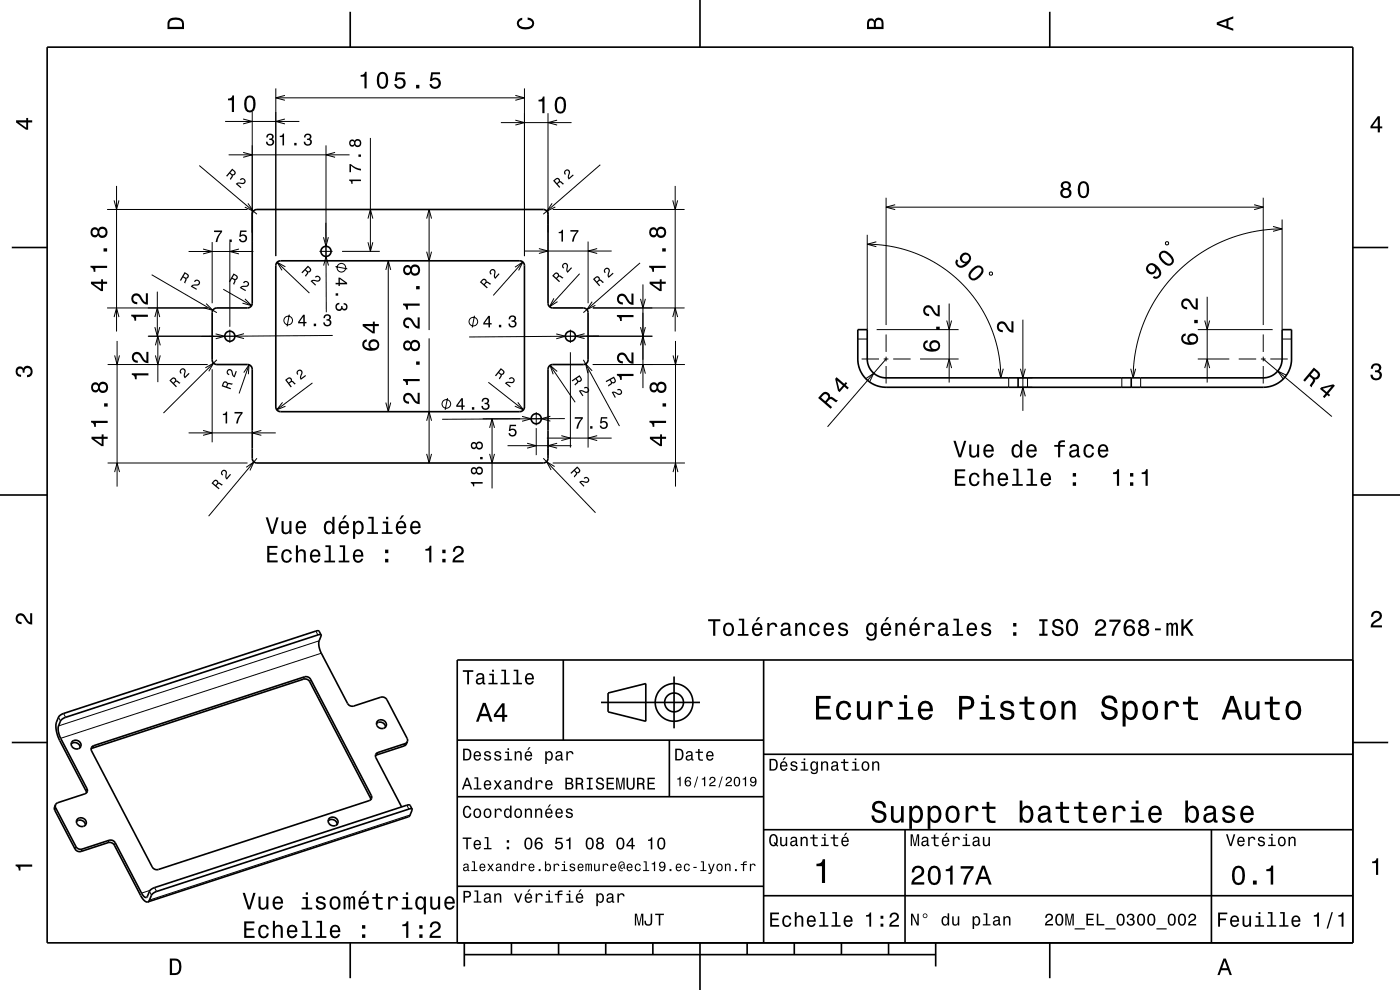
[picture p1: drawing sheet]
<svg xmlns="http://www.w3.org/2000/svg" width="297mm" height="210mm" viewBox="0 0 297 210" stroke-linecap="round" stroke-linejoin="round" font-family="sans-serif">
<g fill="none" stroke="#000" stroke-width=".21">
<path d="M58.5 18.8v35.5M111.3 18.8v35.5M24.7 39.4v30.9M42.3 35.1l12.2 10.3M47.8 25.8h15.7M48.5 32.8h25.7M51.6 32.3l1.9 .5-1.9 .6M51.6 25.2l1.9 .6-1.9 .5M53.5 23.8v25.5M58.5 20.8h52.8M60.4 20.2l-1.9 .6 1.9 .5M60.4 25.2l-1.9 .6 1.9 .5"/>
<path d="M69.2 30.8v20.5M71.1 32.3l-1.9 .5 1.9 .6M78.6 29.3v24M106.3 26h15M109.3 20.2l2 .6-2 .5M109.3 25.5l2 .5-2 .5M116.3 24v25.3M118.2 25.5l-1.9 .5 1.9 .5M127.3 34.9l-12 10.5M143.2 39.4v30.9M22.7 44.4h29.8M24.2 42.5l.5 1.9 .5-1.9"/>
<path d="M32.2 58.3l13.8 8M40 53.3h13.8M43.1 52.8l1.9 .5-1.9 .6M45 51.3v13M48.8 51.3v18M50.7 52.8l-1.9 .5 1.9 .6M52.6 43.1l1.1 1.7-1.8-.9M58.8 55.6l6.8 6.6M60.5 56.6l-1.7-1 1 1.7M67.8 53.3h2.8M69.1 47.2l.1 19M69.2 51.9v2.8"/>
<path d="M69.7 50.3l-.5 1.9-.6-1.9M69.7 56.3l-.5-1.9-.5 1.9M71.2 56.6l2.5 .4M72.6 53.3h8M78.1 46.4l.5-2 .5 2M78.1 51.4l.5 1.9 .5-1.9M81.9 57.3l.5-2 .5 2M82.4 55.3v32M90.5 53.4l.5 1.9 .5-1.9M90.5 46.4l.5-2 .5 2M91 44.4v25.6M109.3 56.7l1.6-1.1-.9 1.8"/>
<path d="M110.9 55.6l-6.3 7.1M111.3 53.2h18.5M114.3 52.7l2 .5-2 .6M117.1 43.1l-1.1 1.7 1.8-.9M117.3 44.4h27.9M123 58.1l-6.4 7M124.8 51.2v13.1M126.7 52.7l-1.9 .5 1.9 .6M135.8 55.8l-12 10.5M142.7 42.5l.5 1.9 .6-1.9M184 51.8l2.5 .1 3 .4 2.9 .8 2.5 .9 2.5 1.2 2.6 1.6 2.4 1.8 1.8 1.7 1.7 1.9 1.7 2.4 1.4 2.3 1.2 2.5 .9 2.4 .6 2.6 .5 3 .1 2.8M184 49.8v20.1"/>
<path d="M185.9 51.3l-1.9 .5 1.9 .5M188 41.9v27.1M188 43.9h80M189.9 43.4l-1.9 .5 1.9 .6M210.1 57.7l.4 .2-.1 .5-.5-.2zM247.2 51.4l.5-.1 .2 .5-.5 .1zM266.1 43.4l1.9 .5-1.9 .6M268 41.9v27.1M270.1 48l1.9 .6-1.9 .5M272 48.6l-3 .1-3.2 .5-3.2 .8-2.8 1-2.7 1.3-2.8 1.7-2.4 1.7-2.4 2.2-2 2.3-1.9 2.6-1.5 2.6-1.4 2.9-1 2.8-.7 3-.5 3.2-.1 2.9M272 46.6v23.3M22.7 65.3h21.3"/>
<path d="M22.8 77.3h21.2M24.2 67.3l.5-2 .5 2M24.3 75.4l.5 1.9 .6-1.9M24.8 72.3v30.9M31.4 71.3h15.4M32.9 69.4l.5 1.9 .5-1.9M32.9 67.3l.5-2 .5 2M33 75.4l.5 1.9 .5-1.9M33 73.3l.5-2 .5 2M33.4 61.9v9.4M33.5 71.3v9.8M43.6 78l1.7-1-1 1.8"/>
<path d="M43.7 64.4l1.4 1.4-1.9-.5M45 78.3v15.5M45.7 70.8l2 .5-1.9 .6M46 76.3l-11.3 11.3M47.4 61.4l6 3.4M47.4 71.3h2.8M48.8 69.9v2.8M51.7 79l1.1-1.6-.1 2M51.8 70.8l-2 .5 2 .5M52 63.4l1.4 1.4-2-.5M52.8 77.4l-2.1 6.1M61.4 66.7l-.5 2.5"/>
<path d="M70.6 71.2l-27.9 .2M91 71.8v26.4M100.7 67l-.5 2.5M116.7 77.5l5.3 7.8M117.5 63.3l-.9 1.8 1.7-1.1M118 70.8l1.9 .5-1.9 .6M118.2 78.8l-1.5-1.3 .7 1.9M119.6 71.3h2.8M121 69.9v2.8M121 74.7v20.2M123 71.3h15.4M123.8 76.3l7.6 14.1"/>
<path d="M124 70.8l-1.9 .5 1.9 .5M124.8 78.3v16.6M125.6 78.7l-1.4-1.5 .5 1.9M125.6 64l-1.1 1.7 1.8-.9M125.8 65.3h19.4M125.8 77.3h19.5M127.1 71.3l-27.6 .2M135.9 63.4l.5 1.9 .5-1.9M135.9 73.3l.5-2 .5 2M135.9 79.3l.5-2 .5 2M135.9 69.4l.5 1.9 .5-1.9M136.4 60.3v22"/>
<path d="M142.7 67.3l.5-2 .6 2M142.8 75.4l.5 1.9 .5-1.9M143.3 72.3v30.9M182 71.9h2M182.8 76.2h3.7M186 69.9h17.4M187.5 76.2h1M188 71v3.7M188 75.6v1.1M188 77.6v3.8M188 76.2l-12.4 14.3M189.5 76.2h3.7"/>
<path d="M195.2 76.2h8.2M200.8 68l.6 1.9 .5-1.9M200.8 78.1l.6-1.9 .5 1.9M201.4 64.4v16.7M211.8 78.2l.5 2 .5-2M216.5 78.2l.5 2 .5-2M217 67.8v19.4M239.9 78.2l.5 2 .5-2M254.1 76.2h6.7M254.1 69.9h15.9M255.6 78.1l.5-1.9 .5 1.9M255.6 68l.5 1.9 .5-1.9"/>
<path d="M256.1 63v18.1M262.8 76.2h3.7M267.5 76.2h1M268 71v3.7M268 75.6v1.1M268 77.6v3.8M268 76.2l14.5 12.2M269.5 76.2h3.7M272 71.9h2M272.9 79.6l-1.8-.9 1.1 1.7M22.8 98.2h29.7M40 91.8h18.5"/>
<path d="M43.1 91.3l1.9 .5-1.9 .5M52.2 99.1l1.7-1.1-.9 1.8M54.5 97.2l-10.2 12.3M55.4 91.3l-1.9 .5 1.9 .5M59.9 85.4l-1.2 1.5 1.9-.7M66.3 81.2l-7.6 5.7M81.9 85.4l.5 1.9 .5-1.9M90.5 89.3l.5-2 .5 2M90.5 96.3l.5 1.9 .5-1.9M94.9 84.4l-.5 2.5M102.4 88.8h8M103.6 81.1l7.4 5.8"/>
<path d="M103.9 96.3l.5 1.9 .5-1.9M103.9 90.8l.5-2 .5 2M104.4 88.8v14.8M107.7 94.5h13.6M109.8 85.3l1.2 1.6-1.8-.7M110.7 88.3l2 .5-1.9 .6M111.8 94l2 .5-2 .6M112.4 88.8h2.8M113.8 87.4v2.8M113.8 90.8v5.7M115.3 97.2l11 11.6M116 92.9h13.8"/>
<path d="M116.3 93.3v3.2M116.8 88.3l-2 .5 2 .5M117.3 98.2h28M117.7 99l-1.7-1.1 .9 1.8M118.2 94l-1.9 .5 1.9 .6M119.1 92.4l1.9 .5-1.9 .6M119.8 88.8l-26 .1M126.7 92.4l-1.9 .5 1.9 .6M183.7 80.3l1.7-1.1-.9 1.8M214 80.2v2M216 82.2h3M216 80.2h3"/>
<path d="M216.5 84.1l.5-1.9 .5 1.9M218 80.2v2M238 80.2v2M242 80.2v2M24.3 100.1l.5-1.9 .6 1.9M142.8 100.1l.5-1.9 .5 1.9M67 133.9l.4 .8M67.7 135.9l-55.3 18.1M68.2 138.6l-55.3 18M12.4 152.1l.4 .8M13.5 151.3l.4 .9M19.9 158.2l-.2 .5"/>
<path d="M64.6 143.6l-.2 .5M65.9 144.1l-.2 .5M80.2 159.6l-.2 .5M85.9 157.7l-.2 .5M11.8 171.4l-.2 .5M16.1 179.6l-.2 .5M18.5 167.3l-.3 .5M23.1 178.2l-.2 .5M24.5 178.8l-.2 .5M78.8 168.7l-.2 .5M86.3 170.8l.4 .8M87 172.9l-55.3 18"/>
<path d="M17.4 180.1l-.2 .5M31.7 189.1l.4 .8M31.8 188.9l-1.8 .6M32.8 188.3l.4 .8"/>
<circle cx="72.4" cy="56.8" r=".92"/>
<circle cx="61.1" cy="68" r=".92"/>
<circle cx="100.4" cy="68.2" r=".91"/>
<circle cx="94.7" cy="85.7" r=".91"/>
</g>
<g fill="none" stroke="#000" stroke-width=".35">
<path d="M10 10h277v190h-277zM74.3 2.5v7.5M148.5 0v10M222.7 2.5v7.5M2.5 52.5h7.5M53.8 44.7l.7-.3h60.8l.7 .4 .3 .6v19.2l.2 .4 .7 .3h6.6l.5 .2 .3 .3 .2 .5v10.1l-.2 .5-.6 .4h-6.7l-.5 .1-.5 .6v19.2l-.4 .7-.6 .3h-60.8l-.7-.3-.3-.7v-19.1l-.4-.6-.5-.2h-6.7l-.6-.3-.3-.7v-10l.2-.5 .6-.4 6.7-.1 .7-.2 .3-.5v-19.2zM58.8 55.6l.7-.3h50.8l.5 .2 .3 .3 .2 .5v30l-.2 .6-.4 .3-.4 .1h-50.8l-.5-.1-.4-.4-.1-.5v-30zM287 52.5h7.5M182 69.9h2v6.3a4 4 0 0 0 4 4h80a4 4 0 0 0 4-4v-6.3h2v6.3a6 6 0 0 1-6 6h-80a6 6 0 0 1-6-6zM216 80.2v2M240 80.2v2M0 105h10"/>
<path d="M287 105h10M68.1 134.7l-.5 1.7 .4 1.8 5.9 11.2 .6 .4h.5l5.8-1.9 1 .2 4.6 8.5v.7M68.1 134.7l-.5-.9-.6 .1-53.5 17.4-1 .6-.5 1.3a5.7 5.7 0 0 0 .7 3.9l5.6 11.1M68.1 134.7h-.7l-53.5 17.5-.6 .3-.4 .4-.5 1.2v1l.2 .9 5.9 11.3a.76 .76 0 0 1-.5 1.1l-5.7 1.9-.5 .4M119.5 140v17M162 140v60M287 140h-190v60M2.5 157.5h7.5M15.1 157.8a1.14 1.14 0 0 1 1.2-.2 1.14 1.14 0 0 1 .7 1M15.3 157.3a1.04 1.04 0 0 1 1.5 0 1.04 1.04 0 0 1 0 1.4 1.06 1.06 0 0 1-1.3-.1 1.06 1.06 0 0 1-.2-1.3zM19.3 158.9l45.1-14.8 .5-.1 .8 .6 13 25M19.5 158.4l.4-.2 44.7-14.6 .5-.1 .8 .6 12.9 24.6a.76 .76 0 0 1-.5 1.1l-44.7 14.6-.5 .1-.8-.6-12.9-24.6-.1-.5z"/>
<path d="M79.9 153.5a1.14 1.14 0 0 1 1.2-.2 1.14 1.14 0 0 1 .7 .9M80.1 153a1.04 1.04 0 0 1 1.5-.1 1.04 1.04 0 0 1 0 1.5 1.06 1.06 0 0 1-1.3-.1 1.06 1.06 0 0 1-.2-1.3zM86.4 157.3l-.3 .7-.4 .2-6.1 2.1M86.4 157.3l-.5 .4-5.7 1.9a.76 .76 0 0 0-.5 1.1l5.5 10.5M97 157h65M127.5 149h21M129 147l8-2v8l-8-2zM142 157v12M143 143.5v11M287 157.5h7.5M11.8 170.7l-.3 .7 .1 .4 4.4 8.5 .4 .3h.7l5.8-1.9h.6l.4 .2 6.1 11.4 .8 .8 .6 .2M11.8 170.7v.7l4.6 8.5 .5 .2h.5l5.8-1.9h.5l.6 .4 5.8 11a.75 .75 0 0 0 1.1 .6l.6-1.3 1-.6 53.5-17.5h.6l.5 .9"/>
<path d="M16.2 174.3a1.14 1.14 0 0 1 1.2-.3 1.14 1.14 0 0 1 .7 1M16.4 173.8a1.04 1.04 0 0 1 1.5-.1 1.04 1.04 0 0 1 0 1.5 1.06 1.06 0 0 1-1.3-.1 1.06 1.06 0 0 1-.2-1.3zM69.6 174.1a1.14 1.14 0 0 1 1.2-.2 1.14 1.14 0 0 1 .7 1M69.8 173.6a1.04 1.04 0 0 1 1.5 0 1.04 1.04 0 0 1 0 1.4 1.06 1.06 0 0 1-1.3-.1 1.06 1.06 0 0 1-.2-1.3zM87.4 171.7l-.7-.1-53.5 17.5-1 .6-.5 1.3-.3 .3M87.4 171.7l-.4 1.2-.4 .4-55.2 18M97 169h65M162 176h125M162 160h125M192 176v24M257 176v24M97 188h65"/>
<path d="M162 190h125M74.3 200v7.5M98.5 202.5h100M98.5 200v5M108.5 200v2.5M118.5 200v2.5M128.5 200v2.5M138.5 200v2.5M148.5 200v10M158.5 200v2.5M168.5 200v2.5M178.5 200v2.5"/>
<path d="M188.5 200v2.5M198.5 200v5M222.7 200v7.5"/>
<circle cx="69.2" cy="53.3" r="1.08"/>
<circle cx="48.8" cy="71.3" r="1.07"/>
<circle cx="121" cy="71.3" r="1.07"/>
<circle cx="113.8" cy="88.8" r="1.07"/>
<circle cx="143" cy="149" r="2"/>
<circle cx="143" cy="149" r="4"/>
</g>
<g fill="#000">
<path d="M36 4a2.18 2.18 0 0 0-.5 2.2h3.5v-1.2a1.43 1.43 0 0 0-1.7-1.3zM36.3 4.4a2.15 2.15 0 0 1 2.2 .3l.1 1h-2.6v-1z" fill-rule="evenodd"/>
<path d="M76.5 15.9v.4h.8v2.5h.5v-3.6h-.4a.77 .77 0 0 1-.9 .7zM80.2 15.7a2.68 2.68 0 0 0 .4 3 1.13 1.13 0 0 0 1.7-.9 2.32 2.32 0 0 0-.6-2.5l-.6-.1-.5 .1zM80.8 15.7h.7a2.38 2.38 0 0 1 0 2.7h-.7a2.38 2.38 0 0 1 0-2.7zM84 15.3l-.3 1.9h.4a.8 .8 0 0 1 1.3-.2 .8 .8 0 0 1-.1 1.2 .8 .8 0 0 1-1.2-.4h-.5a1.21 1.21 0 0 0 1.5 1.1 1.21 1.21 0 0 0 .9-1.6 1.21 1.21 0 0 0-1.8-.6l.1-1h1.6v-.4zM88.3 18v.8h.7v-.8zM91.5 15.3l-.3 1.9h.4a.8 .8 0 0 1 1.2-.2 .8 .8 0 0 1 0 1.2 .8 .8 0 0 1-1.2-.4h-.5a1.21 1.21 0 0 0 1.5 1.1 1.21 1.21 0 0 0 .8-1.6 1.21 1.21 0 0 0-1.7-.6l.1-1h1.6v-.4z" fill-rule="evenodd"/>
<path d="M109.9 4.2l.9-.4v.4a.7 .7 0 0 0-.7 .5 .7 .7 0 0 0 .3 .8 1.7 1.7 0 0 0 2.5-.5 .9 .9 0 0 0-1-.8v-.5a1.24 1.24 0 0 1 1.4 1.1 1.24 1.24 0 0 1-1 1.4 2.22 2.22 0 0 1-2.5-.7l-.2-.5z" fill-rule="evenodd"/>
<path d="M184.2 4.2l-.3 .7v1.3h3.5v-1.3a.98 .98 0 0 0-.7-1.1 .98 .98 0 0 0-1.2 .6 .84 .84 0 0 0-1.3-.2zM184.5 4.5a.54 .54 0 0 1 .6-.1 .54 .54 0 0 1 .3 .6v.7h-1zM185.9 4.4a.62 .62 0 0 1 .8-.1 .62 .62 0 0 1 .3 .6v.8h-1.2z" fill-rule="evenodd"/>
<path d="M258.1 4.7v.6l3.5 1.2v-.4l-1-.4v-1.4l1-.4v-.4zM258.6 5l1.6-.5v1z" fill-rule="evenodd"/>
<path d="M3.4 25.5v.5l2.1 1.5h.5v-1.5h.8v-.5h-.8v-.5h-.4v.5zM4 26h1.6v1.1z" fill-rule="evenodd"/>
<path d="M49.3 35.8l-1.3 1.5 .2 .2 .5-.7 .4 .5-.3 .7 .2 .2 .4-.8v-.2a.55 .55 0 0 0 .6-.3 .55 .55 0 0 0-.2-.7zM49.3 36.1l.3 .2a.34 .34 0 0 1 0 .6 .34 .34 0 0 1-.5-.1l-.2-.2z" fill-rule="evenodd"/>
<path d="M48.4 20.9v.4h.8v2.5h.4v-3.6h-.3a.78 .78 0 0 1-.9 .7zM52.1 20.7a2.67 2.67 0 0 0 .4 3.1 1.14 1.14 0 0 0 1.6-1 2.31 2.31 0 0 0-.6-2.4l-.5-.2-.5 .2zM52.7 20.7h.6a2.38 2.38 0 0 1 0 2.7h-.6a2.37 2.37 0 0 1 0-2.7z" fill-rule="evenodd"/>
<path d="M50.9 38a.67 .67 0 0 1 .9-.1 .67 .67 0 0 1 .2 .9 .67 .67 0 0 1-.9 .2h-.7l.8 .7-.1 .2-1.1-.9a1.58 1.58 0 0 1 1.6-.2 .4 .4 0 0 0 .1-.7 .4 .4 0 0 0-.6 .1z" fill-rule="evenodd"/>
<path d="M56.7 28.5l-.2 .7h.3a.44 .44 0 0 1 .2-.6 .44 .44 0 0 1 .6 .2 .44 .44 0 0 1-.1 .6h-.4v.3a.53 .53 0 0 1 .7 .4 .53 .53 0 0 1-.6 .6 .53 .53 0 0 1-.4-.6h-.4a.84 .84 0 0 0 1.1 .8 .84 .84 0 0 0 .4-1.3l-.1-.1a.72 .72 0 0 0 0-1.1 .72 .72 0 0 0-1.1 .1zM59.4 28.8v.3h.5v1.7h.4v-2.5h-.3a.56 .56 0 0 1-.6 .5zM62.4 30.3v.5h.5v-.5zM64.7 28.5l-.2 .7h.3a.44 .44 0 0 1 .2-.6 .44 .44 0 0 1 .6 .2 .44 .44 0 0 1-.1 .6h-.4v.3a.53 .53 0 0 1 .7 .4 .53 .53 0 0 1-.6 .6 .53 .53 0 0 1-.4-.6h-.4a.84 .84 0 0 0 1.1 .8 .84 .84 0 0 0 .4-1.3l-.1-.1a.72 .72 0 0 0 0-1.1 .72 .72 0 0 0-1.1 .1z" fill-rule="evenodd"/>
<path d="M74.1 38.1v.2a.55 .55 0 0 1 .4 .7h.3v-.6h1.8v-.3zM74.1 34.8v1.7h.4v-1.3a3.7 3.7 0 0 0 2.1 1v-.4a3.8 3.8 0 0 1-2.2-1zM76 32.8v.5h.6v-.5zM74.2 29.8a.71 .71 0 0 0 0 1 .71 .71 0 0 0 1 0 .79 .79 0 0 0 1.1 .3 .79 .79 0 0 0 .3-1.1 .74 .74 0 0 0-.7-.5 .74 .74 0 0 0-.7 .4l-.5-.3zM75.4 30.4a.51 .51 0 0 1 1 0 .51 .51 0 0 1-1 0zM74.3 30.4a.45 .45 0 0 1 .9 0 .45 .45 0 0 1-.9 0z" fill-rule="evenodd"/>
<path d="M114.2 21.2v.3h.9v2.5h.4v-3.5h-.3a.77 .77 0 0 1-1 .7zM118 20.9a2.67 2.67 0 0 0 .4 3.1 1.14 1.14 0 0 0 1.6-.9 2.3 2.3 0 0 0-.6-2.5l-.5-.1-.5 .1zM118.5 21h.7a2.37 2.37 0 0 1 0 2.6h-.7a2.37 2.37 0 0 1 0-2.6z" fill-rule="evenodd"/>
<path d="M117.3 38.3l1.3 1.5 .3-.1-.6-.7 .5-.3 .6 .5 .3-.2-.7-.6h-.2a.55 .55 0 0 0-.3-.6 .55 .55 0 0 0-.7 .1zM117.7 38.3l.2-.2a.34 .34 0 0 1 .6 0 .34 .34 0 0 1-.1 .5l-.3 .2z" fill-rule="evenodd"/>
<path d="M119.9 36.1a.66 .66 0 0 1 .9 0 .66 .66 0 0 1 0 1l-.1 .6 .8-.7 .2 .2-1 .9a1.56 1.56 0 0 1 0-1.6 .4 .4 0 0 0-.6-.2 .4 .4 0 0 0 0 .6l-.3 .2a.63 .63 0 0 1 .1-1z" fill-rule="evenodd"/>
<path d="M292.3 24.7l-1.6 2.1v.4h1.6v.9h.4v-.9h.5v-.4h-.5v-2.1zM292.3 25.2v1.6h-1.1z" fill-rule="evenodd"/>
<path d="M39.2 57.7l-1 1.7 .2 .2 .4-.8 .3 .2 .2 .3-.2 .7 .2 .1 .3-.8-.1-.2a.56 .56 0 0 0 .5-.4 .56 .56 0 0 0-.3-.7zM39.3 58.1l.3 .1a.34 .34 0 0 1 .1 .5 .34 .34 0 0 1-.5 .1l-.3-.2z" fill-rule="evenodd"/>
<path d="M45.4 48.9v.3h1.4a3.7 3.7 0 0 0-1.1 2.1h.4a3.8 3.8 0 0 1 1-2.1v-.3zM48.7 50.8v.5h.5v-.5zM51 48.9l-.2 1.3h.3a.57 .57 0 0 1 .8-.1 .57 .57 0 0 1 0 .9 .57 .57 0 0 1-.9-.3h-.3a.86 .86 0 0 0 1.1 .7 .86 .86 0 0 0 .5-1.1 .86 .86 0 0 0-1.2-.4l.1-.7h1.1v-.3z" fill-rule="evenodd"/>
<path d="M49.6 58l-1 1.7 .2 .2 .4-.8 .2 .2 .3 .3-.3 .7 .3 .1 .3-.8-.1-.2a.55 .55 0 0 0 .5-.5 .55 .55 0 0 0-.3-.6zM49.7 58.3l.2 .2a.34 .34 0 0 1 .2 .5 .34 .34 0 0 1-.5 .1l-.3-.2z" fill-rule="evenodd"/>
<path d="M65.3 56.3l-1.4 1.5 .2 .2 .6-.6 .4 .4-.4 .7 .2 .2 .5-.7v-.2a.55 .55 0 0 0 .6-.3 .55 .55 0 0 0-.2-.7zM65.4 56.7l.2 .2a.34 .34 0 0 1 0 .6 .34 .34 0 0 1-.5-.1l-.2-.2z" fill-rule="evenodd"/>
<path d="M65.9 59.6a1.58 1.58 0 0 1 1.5-.1 .4 .4 0 0 0 .3-.6 .4 .4 0 0 0-.7 0l-.2-.2a.67 .67 0 0 1 1-.1 .67 .67 0 0 1 .1 .9 .67 .67 0 0 1-1 .2h-.6l.7 .7-.1 .2z" fill-rule="evenodd"/>
<path d="M71.8 58.9v1.1h-.6v.3h.6v.4h.3v-.4h1.5v-.3l-1.5-1.1zM72.1 59.2l1.1 .8h-1.1zM71.2 62.2v.5h.5v-.5zM71.4 64.5a.84 .84 0 0 0-.1 1.1 .84 .84 0 0 0 1.2 .1l.1-.1a.72 .72 0 0 0 1.1 0 .72 .72 0 0 0-.2-1.1l-.6-.2v.3a.44 .44 0 0 1 .6 .2 .44 .44 0 0 1-.2 .6 .44 .44 0 0 1-.6-.1v-.4h-.3a.53 .53 0 0 1-.5 .7 .53 .53 0 0 1-.6-.6 .53 .53 0 0 1 .7-.4v-.4z" fill-rule="evenodd"/>
<path d="M104 57.3a.66 .66 0 0 1 .9-.1 .66 .66 0 0 1 .2 .9v.7l.7-.8 .2 .1-.9 1.1a1.59 1.59 0 0 1-.2-1.6 .4 .4 0 0 0-.7-.2 .4 .4 0 0 0 .1 .7l-.2 .2a.63 .63 0 0 1-.1-1z" fill-rule="evenodd"/>
<path d="M117.6 58l-.5 .5 1.5 1.4 .2-.2-.6-.6 .2-.2 .3-.2 .6 .4 .2-.2-.7-.5-.2 .1a.55 .55 0 0 0-.3-.7 .55 .55 0 0 0-.7 .2zM117.7 58.2a.34 .34 0 0 1 .6 0 .34 .34 0 0 1-.1 .5l-.2 .2-.5-.4z" fill-rule="evenodd"/>
<path d="M118.5 49.2v.3h.6v1.7h.3v-2.5h-.2a.56 .56 0 0 1-.7 .5zM121 48.8v.3h1.4a3.7 3.7 0 0 0-1.1 2.1h.4a3.8 3.8 0 0 1 1-2.1v-.3z" fill-rule="evenodd"/>
<path d="M119.4 56a.66 .66 0 0 1 .9-.1 .66 .66 0 0 1 .1 .9v.7l.8-.8 .1 .2-.9 1a1.57 1.57 0 0 1-.2-1.6 .4 .4 0 0 0-.6-.2 .4 .4 0 0 0 .1 .7l-.2 .1a.63 .63 0 0 1-.1-.9z" fill-rule="evenodd"/>
<path d="M128.3 57a.66 .66 0 0 1 .9 0 .66 .66 0 0 1 0 .9v.7l.8-.7 .2 .1-1.1 .9a1.58 1.58 0 0 1 0-1.5 .4 .4 0 0 0-.6-.3 .4 .4 0 0 0 0 .7l-.2 .1a.63 .63 0 0 1 0-.9z" fill-rule="evenodd"/>
<path d="M204 53.9a1.1 1.1 0 0 0-.3 1.3 1.1 1.1 0 0 0 1.1 .7 1.03 1.03 0 0 1-1.5 .3 .56 .56 0 0 1 0-.9l-.3-.3a1.18 1.18 0 0 0 .2 1.5 1.18 1.18 0 0 0 1.5 0 1.76 1.76 0 0 0 1-2.6 1.13 1.13 0 0 0-1.7 0zM204.1 54.8a.75 .75 0 0 1 1.5 0 .75 .75 0 0 1-1.5 0zM206.2 57a1.42 1.42 0 0 0-.4 2.2 1.42 1.42 0 0 0 2.1-.4 1.51 1.51 0 0 0 .4-2.2 1.43 1.43 0 0 0-2.1 .4zM206.5 57.4l.9-.6a.63 .63 0 0 1 .6 .1 .63 .63 0 0 1 .2 .7 2.71 2.71 0 0 1-1.8 1.5l-.5-.5v-.4z" fill-rule="evenodd"/>
<path d="M225.3 38.7a.83 .83 0 0 0 .2 1.4 1.11 1.11 0 0 0-.4 1.5 1.11 1.11 0 0 0 1.5 .4 1.03 1.03 0 0 0 .7-1 1.03 1.03 0 0 0-.6-.9 .88 .88 0 0 0 .4-1.1 .88 .88 0 0 0-1-.6zM225.4 41a.71 .71 0 0 1 1.4 0 .71 .71 0 0 1-1.4 0zM225.5 39.4a.6 .6 0 0 1 1.2 0 .6 .6 0 0 1-1.2 0zM228.9 38.9a2.67 2.67 0 0 0 .4 3 1.14 1.14 0 0 0 1.7-.9 2.3 2.3 0 0 0-.6-2.5l-.5-.1-.6 .1zM229.5 38.9h.7a2.38 2.38 0 0 1 0 2.6h-.7a2.37 2.37 0 0 1 0-2.6z" fill-rule="evenodd"/>
<path d="M243.5 56.2a1.15 1.15 0 0 0 .3 1.9 1.15 1.15 0 0 0 1.6-1.1 1.03 1.03 0 0 1 .3 1.5 .56 .56 0 0 1-.8 0l-.4 .4a1.18 1.18 0 0 0 1.6-.2 1.18 1.18 0 0 0 0-1.6 1.77 1.77 0 0 0-2.6-.9zM243.6 57a.75 .75 0 0 1 1.5 0 .75 .75 0 0 1-1.5 0zM246.2 53.5a1.43 1.43 0 0 0 .4 2.1 1.42 1.42 0 0 0 2.1 .5 1.42 1.42 0 0 0-.4-2.2 1.51 1.51 0 0 0-2.1-.4zM246.5 53.8l.3-.2a2.38 2.38 0 0 1 1.8 1.9l-.5 .4a2.37 2.37 0 0 1-1.8-1.8z" fill-rule="evenodd"/>
<path d="M19.3 59.8v.4l2.1 1.5h.5v-1.5h.8v-.4h-.8v-.5h-.5v.5zM19.9 60.2h1.5v1.1zM19.2 56.4v.3a.77 .77 0 0 1 .7 1h.3v-.9h2.5v-.4zM22 52.7v.7h.7v-.7zM19.5 48.5a1.06 1.06 0 0 0-.3 1.3 1.06 1.06 0 0 0 1.3 .5l.3-.4a1.11 1.11 0 0 0 1.6 .4 1.11 1.11 0 0 0 .3-1.5 1.03 1.03 0 0 0-.9-.7 1.03 1.03 0 0 0-1 .6l-.1-.3a.85 .85 0 0 0-1.2 .1zM21 49.3a.75 .75 0 0 1 1.5 0 .75 .75 0 0 1-1.5 0zM19.6 49.3a.6 .6 0 0 1 1.2 0 .6 .6 0 0 1-1.2 0z" fill-rule="evenodd"/>
<path d="M27.8 66.8v.3a.77 .77 0 0 1 .7 .9h.4v-.8h2.5v-.4zM28.1 62.5a1.2 1.2 0 0 0-.2 1.4 1.2 1.2 0 0 0 1.2 .6v-.4a.71 .71 0 0 1-.8-.5 .71 .71 0 0 1 .5-.9 .71 .71 0 0 1 .8 .5 1.81 1.81 0 0 0 1.8 1.4v-2.4h-.5v1.9a2.23 2.23 0 0 1-1.1-1.5 1.11 1.11 0 0 0-1.7-.1z" fill-rule="evenodd"/>
<path d="M28 79.2v.3a.77 .77 0 0 1 .6 1h.4v-.9h2.5v-.4zM28.2 75a1.2 1.2 0 0 0-.1 1.3 1.2 1.2 0 0 0 1.1 .7v-.5a.7 .7 0 0 1-.8-.5 .7 .7 0 0 1 .5-.9 .7 .7 0 0 1 .8 .5 1.81 1.81 0 0 0 1.8 1.4v-2.4h-.4v1.9a2.23 2.23 0 0 1-1.2-1.4 1.11 1.11 0 0 0-1.7-.1z" fill-rule="evenodd"/>
<path d="M41.4 59.4a.67 .67 0 0 1 1 .5 .67 .67 0 0 1-.9 .7l-.7 .1 1 .6-.1 .2-1.2-.7a1.57 1.57 0 0 1 1.4-.5 .4 .4 0 0 0 .1-.7 .4 .4 0 0 0-.6 .2l-.2-.1z" fill-rule="evenodd"/>
<path d="M51.8 59.7a.67 .67 0 0 1 1 .5 .67 .67 0 0 1-.9 .7l-.7 .1 1 .5-.1 .3-1.2-.7a1.56 1.56 0 0 1 1.4-.5 .4 .4 0 0 0 .1-.7 .4 .4 0 0 0-.6 .2l-.2-.1z" fill-rule="evenodd"/>
<path d="M64.3 66.8l-1.1 1.5v.3h1.1v.6h.4v-.6h.3v-.3h-.3v-1.5zM64.3 67.2v1.1h-.8zM66.6 68.7v.5h.5v-.5zM68.8 66.9l-.2 .6h.3a.44 .44 0 0 1 .3-.6 .44 .44 0 0 1 .5 .2 .44 .44 0 0 1-.1 .6h-.3v.3a.52 .52 0 0 1 .6 .3 .52 .52 0 0 1-.3 .7 .52 .52 0 0 1-.7-.4v-.2h-.3a.84 .84 0 0 0 1.1 .8 .84 .84 0 0 0 .4-1.3l-.2-.1a.72 .72 0 0 0 0-1.1 .72 .72 0 0 0-1.1 .2z" fill-rule="evenodd"/>
<path d="M77.1 72.3a1.33 1.33 0 0 0-.1 1.5 1.33 1.33 0 0 0 1.4 .6 1.63 1.63 0 0 0 2.1-1.3 1.15 1.15 0 0 0-1.6-1.1 1.15 1.15 0 0 0-.4 1.9 1.02 1.02 0 0 1-1.2-.8 .58 .58 0 0 1 .5-.7v-.4zM78.6 73.2a.75 .75 0 0 1 1.5 0 .75 .75 0 0 1-1.5 0zM76.9 68.7v.5l2.2 1.5h.4v-1.5h.9v-.5h-.9v-.5h-.4v.5zM77.5 69.2h1.6v1.1z" fill-rule="evenodd"/>
<path d="M85.8 67.6a1.2 1.2 0 0 0-.2 1.4 1.2 1.2 0 0 0 1.2 .6v-.4a.7 .7 0 0 1-.9-.5 .7 .7 0 0 1 .5-.9 .7 .7 0 0 1 .9 .5 1.8 1.8 0 0 0 1.7 1.4v-2.4h-.4v1.9a2.2 2.2 0 0 1-1.2-1.5 1.1 1.1 0 0 0-1.6-.1zM85.5 64.4v.3a.77 .77 0 0 1 .7 1h.3v-.8h2.5v-.5zM88.3 60.7v.7h.7v-.7zM85.8 56.5a1.06 1.06 0 0 0-.2 1.3 1.06 1.06 0 0 0 1.3 .5l.2-.4a1.11 1.11 0 0 0 1.6 .4 1.11 1.11 0 0 0 .3-1.5 1.03 1.03 0 0 0-.9-.7 1.03 1.03 0 0 0-1 .6l-.1-.2a.85 .85 0 0 0-1.2 0zM87.3 57.3a.75 .75 0 0 1 1.5 0 .75 .75 0 0 1-1.5 0zM85.9 57.3a.6 .6 0 0 1 1.2 0 .6 .6 0 0 1-1.2 0z" fill-rule="evenodd"/>
<path d="M102.2 59.3l-.4 .5 1.5 1.4 .2-.2-.7-.6 .2-.2 .4-.2 .6 .4 .2-.2-.8-.5-.2 .1a.55 .55 0 0 0-.3-.6 .55 .55 0 0 0-.7 .1zM102.4 59.6a.34 .34 0 0 1 .5-.1 .34 .34 0 0 1 0 .5l-.2 .2-.5-.4z" fill-rule="evenodd"/>
<path d="M103.6 67l-1.1 1.5v.3h1.1v.7l.3-.1v-.6h.4v-.3h-.4v-1.5zM103.6 67.4v1.1h-.8zM105.8 68.9v.5h.5v-.5zM108.1 67.1l-.2 .6h.3a.44 .44 0 0 1 .3-.5 .44 .44 0 0 1 .5 .2 .44 .44 0 0 1-.1 .5l-.4 .1v.3a.53 .53 0 0 1 .7 .4 .53 .53 0 0 1-.5 .6 .53 .53 0 0 1-.5-.7h-.3a.84 .84 0 0 0 1 .9 .84 .84 0 0 0 .5-1.3l-.2-.1a.72 .72 0 0 0 0-1.1 .72 .72 0 0 0-1.1 .1z" fill-rule="evenodd"/>
<path d="M106.2 78.1l-1.2 1.6 .2 .1 .5-.6 .3 .1 .2 .4-.4 .6 .3 .2 .4-.8-.1-.2a.55 .55 0 0 0 .6-.3 .55 .55 0 0 0-.2-.7zM106.3 78.4l.3 .2a.34 .34 0 0 1 .1 .6 .34 .34 0 0 1-.6 0l-.2-.2z" fill-rule="evenodd"/>
<path d="M125.8 59.2l1.3 1.5 .2-.2-.5-.6 .2-.2 .4-.1 .5 .4 .2-.2-.7-.5h-.2a.55 .55 0 0 0-.2-.6 .55 .55 0 0 0-.7 .1zM126.2 59.2l.2-.2a.34 .34 0 0 1 .5 0 .34 .34 0 0 1-.1 .5l-.2 .2z" fill-rule="evenodd"/>
<path d="M130.9 66.8v.4a.78 .78 0 0 1 .6 .9h.4v-.8h2.5v-.5zM131.2 62.6a1.19 1.19 0 0 0-.2 1.3 1.19 1.19 0 0 0 1.1 .7v-.5a.7 .7 0 0 1-.8-.5 .7 .7 0 0 1 .5-.8 .7 .7 0 0 1 .9 .5 1.8 1.8 0 0 0 1.7 1.4v-2.4h-.4v1.9a2.22 2.22 0 0 1-1.2-1.5 1.11 1.11 0 0 0-1.6-.1z" fill-rule="evenodd"/>
<path d="M130.9 79.3v.4a.77 .77 0 0 1 .6 .9h.4v-.8h2.5v-.5zM131.2 75.1a1.2 1.2 0 0 0-.2 1.3 1.2 1.2 0 0 0 1.1 .7v-.5a.7 .7 0 0 1-.8-.5 .7 .7 0 0 1 .5-.8 .7 .7 0 0 1 .9 .5 1.8 1.8 0 0 0 1.7 1.4v-2.4h-.4v1.9a2.25 2.25 0 0 1-1.2-1.5 1.11 1.11 0 0 0-1.6-.1z" fill-rule="evenodd"/>
<path d="M137.8 59.8v.4l2.1 1.5h.5v-1.5h.8v-.4h-.8v-.5h-.4v.5zM138.4 60.2h1.6v1.1zM137.7 56.4v.3a.77 .77 0 0 1 .7 1h.3v-.9h2.5v-.4zM140.5 52.7v.7h.7v-.7zM138 48.5a1.05 1.05 0 0 0-.2 1.3 1.05 1.05 0 0 0 1.3 .5l.3-.4a1.11 1.11 0 0 0 1.5 .4 1.11 1.11 0 0 0 .4-1.5 1.03 1.03 0 0 0-1-.7 1.03 1.03 0 0 0-.9 .6l-.2-.3a.85 .85 0 0 0-1.2 .1zM139.6 49.3a.71 .71 0 0 1 1.4 0 .71 .71 0 0 1-1.4 0zM138.1 49.3a.6 .6 0 0 1 1.2 0 .6 .6 0 0 1-1.2 0z" fill-rule="evenodd"/>
<path d="M196.1 72.5a1.33 1.33 0 0 0-.1 1.5 1.33 1.33 0 0 0 1.4 .6 1.62 1.62 0 0 0 2.1-1.3 1.15 1.15 0 0 0-1.6-1.1 1.15 1.15 0 0 0-.4 1.9 1.02 1.02 0 0 1-1.3-.8 .59 .59 0 0 1 .6-.7v-.4zM197.6 73.4a.75 .75 0 0 1 1.5 0 .75 .75 0 0 1-1.5 0zM198.6 69.3v.7h.8v-.7zM196.1 65.1a1.2 1.2 0 0 0-.2 1.3 1.2 1.2 0 0 0 1.2 .7v-.5a.7 .7 0 0 1-.8-.5 .7 .7 0 0 1 .5-.9 .7 .7 0 0 1 .8 .5 1.81 1.81 0 0 0 1.8 1.4v-2.4h-.5v1.9a2.23 2.23 0 0 1-1.1-1.4 1.11 1.11 0 0 0-1.7-.1z" fill-rule="evenodd"/>
<path d="M211.8 68.5a1.22 1.22 0 0 1 2 .7l.3 .6 .5 .3v-2h.4v2.5a1.8 1.8 0 0 1-1.7-1.5 .71 .71 0 0 0-.9-.5 .71 .71 0 0 0-.5 .9 .71 .71 0 0 0 .8 .5v.5a1.18 1.18 0 0 1-1.2-.7 1.18 1.18 0 0 1 .3-1.3z" fill-rule="evenodd"/>
<path d="M250.8 71a1.33 1.33 0 0 0 0 1.5 1.33 1.33 0 0 0 1.3 .6 1.62 1.62 0 0 0 2.1-1.2 1.15 1.15 0 0 0-1.6-1.1 1.15 1.15 0 0 0-.3 1.9 1.02 1.02 0 0 1-1.3-.9 .58 .58 0 0 1 .5-.6v-.5zM252.3 71.9a.75 .75 0 0 1 1.5 0 .75 .75 0 0 1-1.5 0zM253.3 67.9v.7h.8v-.7zM250.9 63.6a1.2 1.2 0 0 0-.2 1.4 1.2 1.2 0 0 0 1.1 .6v-.4a.7 .7 0 0 1-.8-.6 .7 .7 0 0 1 .5-.8 .7 .7 0 0 1 .9 .5 1.8 1.8 0 0 0 1.7 1.4v-2.4h-.4v1.9a2.23 2.23 0 0 1-1.2-1.5 1.11 1.11 0 0 0-1.6-.1z" fill-rule="evenodd"/>
<path d="M291.1 77.4a1.08 1.08 0 0 1 1.4-.2 1.08 1.08 0 0 1 .4 1.2l-.3 .3a1.06 1.06 0 0 1 .5 1.3 1.06 1.06 0 0 1-1.2 .7 1.1 1.1 0 0 1-1.2-1.2h.5a.71 .71 0 0 0 1 .8 .71 .71 0 0 0 .1-1.3h-.6v-.4a.61 .61 0 0 0 .8-.3 .61 .61 0 0 0-.2-.8 .61 .61 0 0 0-.9 .2l-.1 .5h-.5z" fill-rule="evenodd"/>
<path d="M3.6 78a.86 .86 0 0 1 1.4 .2 1.06 1.06 0 0 1 1.2-.6 1.06 1.06 0 0 1 .7 1.2 1.1 1.1 0 0 1-1.2 1.2v-.4a.71 .71 0 0 0 .8-1 .71 .71 0 0 0-1.3-.1v.6h-.4a.61 .61 0 0 0-.3-.8 .61 .61 0 0 0-.8 .2 .61 .61 0 0 0 .2 .8l.6 .2v.4a1.15 1.15 0 0 1-1.2-.6 1.15 1.15 0 0 1 .3-1.3z" fill-rule="evenodd"/>
<path d="M19.4 92.6v.5l2.1 1.5h.5v-1.5h.8v-.5h-.8v-.5h-.4v.5zM20 93.1h1.6v1.1zM19.3 89.3v.3a.77 .77 0 0 1 .7 .9h.3v-.8h2.5v-.4zM22.1 85.6v.6h.7v-.6zM19.6 81.4a1.05 1.05 0 0 0-.2 1.3 1.05 1.05 0 0 0 1.3 .4l.3-.3a1.11 1.11 0 0 0 1.5 .4 1.11 1.11 0 0 0 .4-1.5 1.03 1.03 0 0 0-1-.7 1.03 1.03 0 0 0-.9 .5l-.2-.2a.85 .85 0 0 0-1.2 .1zM21.2 82.2a.71 .71 0 0 1 1.4 0 .71 .71 0 0 1-1.4 0zM19.7 82.2a.6 .6 0 0 1 1.2 0 .6 .6 0 0 1-1.2 0z" fill-rule="evenodd"/>
<path d="M35.9 80.7l1.4 1.4 .2-.1-.6-.6 .2-.2 .4-.2 .6 .4 .2-.2-.7-.5h-.2a.55 .55 0 0 0-.3-.6 .55 .55 0 0 0-.7 .2zM36.3 80.7l.2-.2a.34 .34 0 0 1 .6-.1 .34 .34 0 0 1-.1 .6l-.2 .2z" fill-rule="evenodd"/>
<path d="M38.3 78.3a.66 .66 0 0 1 .9 0 .66 .66 0 0 1 .1 .9v.7l.7-.8 .2 .2-1 1a1.58 1.58 0 0 1-.1-1.6 .4 .4 0 0 0-.6-.2 .4 .4 0 0 0 0 .6l-.2 .2a.63 .63 0 0 1 0-1z" fill-rule="evenodd"/>
<path d="M47.3 87.8v.2h.6v1.8h.3v-2.5h-.3a.55 .55 0 0 1-.6 .5zM49.7 87.4v.3h1.4a3.7 3.7 0 0 0-1 2.1h.4a3.8 3.8 0 0 1 1-2.1v-.3z" fill-rule="evenodd"/>
<path d="M47.4 81.1l-.4 .8 1.9 .7 .1-.3-.8-.2 .1-.3 .3-.3 .7 .1 .1-.3-.9-.1-.2 .1-.2-.3-.4-.1zM47.6 81.2h.3l.2 .2-.1 .6-.7-.2z" fill-rule="evenodd"/>
<path d="M48.2 78.5a.67 .67 0 0 1 .8-.1 .67 .67 0 0 1 .4 .7l.2 .6 .4-1 .2 .1-.4 1.3a1.57 1.57 0 0 1-.8-1.4 .4 .4 0 0 0-.6 .1 .4 .4 0 0 0 .3 .6l-.2 .2a.66 .66 0 0 1-.3-1.1z" fill-rule="evenodd"/>
<path d="M60.5 80.6l1.2 1.6 .2-.2-.5-.6 .5-.4 .6 .6 .3-.2-.7-.6h-.2a.55 .55 0 0 0-.2-.7 .55 .55 0 0 0-.7 .1zM60.8 80.6l.3-.2a.34 .34 0 0 1 .5 .1 .34 .34 0 0 1-.1 .5l-.3 .2z" fill-rule="evenodd"/>
<path d="M63.2 78.5a.66 .66 0 0 1 .9 .1 .66 .66 0 0 1-.1 1l-.1 .6 .9-.6 .1 .2-1.1 .8a1.59 1.59 0 0 1 .1-1.6 .4 .4 0 0 0-.5-.3 .4 .4 0 0 0-.1 .7l-.2 .1a.63 .63 0 0 1 .1-1z" fill-rule="evenodd"/>
<path d="M85.8 83.6a1.2 1.2 0 0 0-.2 1.4 1.2 1.2 0 0 0 1.2 .6v-.4a.7 .7 0 0 1-.9-.5 .7 .7 0 0 1 .5-.9 .7 .7 0 0 1 .9 .5 1.8 1.8 0 0 0 1.7 1.4v-2.4h-.4v1.9a2.2 2.2 0 0 1-1.2-1.5 1.1 1.1 0 0 0-1.6-.1zM85.5 80.4v.3a.77 .77 0 0 1 .7 1h.3v-.8h2.5v-.5zM88.3 76.7v.7h.7v-.7zM85.8 72.5a1.05 1.05 0 0 0-.2 1.3 1.05 1.05 0 0 0 1.3 .5l.2-.4a1.11 1.11 0 0 0 1.6 .4 1.11 1.11 0 0 0 .3-1.5 1.03 1.03 0 0 0-.9-.7 1.03 1.03 0 0 0-1 .6l-.1-.2a.84 .84 0 0 0-1.2 0zM87.3 73.3a.75 .75 0 0 1 1.5 0 .75 .75 0 0 1-1.5 0zM85.9 73.3a.6 .6 0 0 1 1.2 0 .6 .6 0 0 1-1.2 0z" fill-rule="evenodd"/>
<path d="M97.9 84.5l-1.1 1.5v.3h1.1v.6h.3v-.6h.4v-.3h-.4v-1.5zM97.9 84.9v1.1h-.8zM100.1 86.4v.5h.5v-.5zM102.4 84.6l-.2 .6h.3a.44 .44 0 0 1 .2-.6 .44 .44 0 0 1 .6 .2 .44 .44 0 0 1-.1 .6h-.4v.3a.52 .52 0 0 1 .7 .3 .52 .52 0 0 1-.4 .7 .52 .52 0 0 1-.6-.4v-.2h-.4a.84 .84 0 0 0 1.1 .9 .84 .84 0 0 0 .4-1.4l-.1-.1a.72 .72 0 0 0 0-1 .72 .72 0 0 0-1.1 .1z" fill-rule="evenodd"/>
<path d="M108 80.3a.67 .67 0 0 1 .9-.2 .67 .67 0 0 1 .2 .9 .67 .67 0 0 1-.9 .2l-.7 .1 .8 .7-.1 .2-1.1-.9a1.59 1.59 0 0 1 1.5-.3 .4 .4 0 0 0 .2-.6 .4 .4 0 0 0-.6 .1z" fill-rule="evenodd"/>
<path d="M108.1 90.1h1.4v.3h-1.1l-.1 .7a.86 .86 0 0 1 1.2 .4 .86 .86 0 0 1-.6 1.1 .86 .86 0 0 1-1-.7h.3a.57 .57 0 0 0 .9 .3 .57 .57 0 0 0 0-.9 .57 .57 0 0 0-.9 .1h-.3z" fill-rule="evenodd"/>
<path d="M121.3 80.7l.1 .2 .7-.5 .2 .3 .1 .4-.5 .4 .1 .3 .7-.6v-.2a.55 .55 0 0 0 .6-.2 .55 .55 0 0 0 0-.7l-.4-.5zM122.3 80.3l.6-.4 .2 .3a.34 .34 0 0 1-.1 .5 .34 .34 0 0 1-.5-.1z" fill-rule="evenodd"/>
<path d="M121.9 88.5v.3h1.4a3.7 3.7 0 0 0-1 2.1h.3a3.8 3.8 0 0 1 1-2.1v-.3zM125.2 90.4v.5h.5v-.5zM127.5 88.5l-.2 1.3h.3a.57 .57 0 0 1 .9-.2 .57 .57 0 0 1-.1 .9 .57 .57 0 0 1-.8-.2h-.4a.86 .86 0 0 0 1.1 .7 .86 .86 0 0 0 .6-1.1 .86 .86 0 0 0-1.3-.4l.1-.7h1.1v-.3z" fill-rule="evenodd"/>
<path d="M122.8 82.9a1.59 1.59 0 0 1 1.5 .2 .4 .4 0 0 0 .4-.6 .4 .4 0 0 0-.7-.1l-.1-.2a.67 .67 0 0 1 .9 .1 .67 .67 0 0 1 0 .9 .67 .67 0 0 1-1-.1l-.6-.1 .6 .9-.2 .1z" fill-rule="evenodd"/>
<path d="M128.5 80.8l.1 .3 .8-.4 .1 .2 .1 .4-.6 .4 .1 .3 .7-.5v-.2a.55 .55 0 0 0 .7-.1 .55 .55 0 0 0 .1-.7l-.4-.6zM129.6 80.5l.6-.3 .1 .3a.34 .34 0 0 1-.1 .5 .34 .34 0 0 1-.5-.2z" fill-rule="evenodd"/>
<path d="M129.8 83.2a1.58 1.58 0 0 1 1.5 .3 .4 .4 0 0 0 .4-.5 .4 .4 0 0 0-.7-.2l-.1-.2a.67 .67 0 0 1 1 .2 .67 .67 0 0 1-.2 .9 .67 .67 0 0 1-.9-.2l-.7-.2 .5 1-.2 .1z" fill-rule="evenodd"/>
<path d="M137.9 92.6v.5l2.1 1.5h.4v-1.5h.9v-.5h-.9v-.5h-.4v.5zM138.5 93.1h1.5v1.1zM137.8 89.3v.3a.77 .77 0 0 1 .7 .9h.3v-.8h2.5v-.4zM140.6 85.6v.6h.7v-.6zM138 81.4a1.1 1.1 0 0 0-.2 1.2 1.1 1.1 0 0 0 1.1 .6l.5-.4a1.11 1.11 0 0 0 1.6 .4 1.11 1.11 0 0 0 .3-1.5 1.03 1.03 0 0 0-.9-.7 1.03 1.03 0 0 0-1 .5l-.1-.2a.85 .85 0 0 0-1.3 .1zM139.6 82.2a.71 .71 0 0 1 1.4 0 .71 .71 0 0 1-1.4 0zM138.2 82.2a.59 .59 0 0 1 1.1 0 .59 .59 0 0 1-1.1 0z" fill-rule="evenodd"/>
<path d="M174.3 83.5l-.7 .9 2.6 2.3 .3-.3-1.1-1a.85 .85 0 0 1 1.2-.6l.8 .5 .3-.4-1.3-.7-.3 .1a.97 .97 0 0 0-.6-1.1 .97 .97 0 0 0-1.2 .3zM174.6 83.9a.6 .6 0 0 1 .9-.1 .6 .6 0 0 1-.1 .9l-.3 .4-.9-.8z" fill-rule="evenodd"/>
<path d="M177.5 80l-.3 .4 .6 2.5 .3 .3 1-1.2 .7 .6 .3-.3-.7-.6 .3-.4-.3-.3-.3 .4zM177.6 80.7l1.2 1.1-.7 .8z" fill-rule="evenodd"/>
<path d="M202.3 93.5l1.1 3.5h.5l1.1-3.5h-.5l-.9 3-.9-3zM205.6 94.3v1.8a.89 .89 0 0 0 .6 1 .89 .89 0 0 0 1.1-.5v.4h.4v-2.7h-.4v1.6a.65 .65 0 0 1-.4 .7 .65 .65 0 0 1-.8-.3v-2zM208.9 94.6a1.54 1.54 0 0 0 .8 2.5 1.06 1.06 0 0 0 1.1-.9h-.5l-.2 .4-.3 .1a.75 .75 0 0 1-.7-.9h1.7a1.17 1.17 0 0 0-.5-1.4 1.17 1.17 0 0 0-1.4 .2zM209.3 94.8a.66 .66 0 0 1 .7-.1 .66 .66 0 0 1 .4 .7h-1.3zM214.9 94.6a1.57 1.57 0 0 0 .7 2.5l.5-.1 .3-.4v.4h.4v-3.6h-.4v1.3a.89 .89 0 0 0-1.5-.1zM215.2 94.9a.62 .62 0 0 1 .7-.3 .62 .62 0 0 1 .5 .6 1.11 1.11 0 0 1-.7 1.5 1.19 1.19 0 0 1-.5-1.8zM218 94.6a1.54 1.54 0 0 0 .8 2.5 1.06 1.06 0 0 0 1.1-.9h-.4l-.3 .4-.3 .1a.76 .76 0 0 1-.7-.9h1.7a1.17 1.17 0 0 0-.4-1.4 1.17 1.17 0 0 0-1.5 .2zM218.4 94.8a.66 .66 0 0 1 .8-.1 .66 .66 0 0 1 .3 .7h-1.3zM223.7 94.4v.4h.8v2.2h.4v-2.2h1v-.4h-1v-.4l.4-.2h.6v-.4a1.04 1.04 0 0 0-1.4 .7v.3zM227.2 94.4l-.3 .7h.4a.55 .55 0 0 1 .7-.5 .55 .55 0 0 1 .4 .7l-.2 .1a1 1 0 0 0-1.1 .2 1 1 0 0 0-.2 1 .94 .94 0 0 0 1.6 .1l.1 .3h.6v-.3l-.3-.1v-1.6a1.02 1.02 0 0 0-1.7-.6zM227.3 96l1.1-.4a.77 .77 0 0 1-.2 .9 .77 .77 0 0 1-.8 .1zM230.1 94.6a1.53 1.53 0 0 0 .9 2.5 1.05 1.05 0 0 0 1.1-1.1h-.4a.67 .67 0 0 1-.7 .7 .67 .67 0 0 1-.7-.6 1.12 1.12 0 0 1 .7-1.5 .6 .6 0 0 1 .6 .6h.5a1.09 1.09 0 0 0-.8-1 1.09 1.09 0 0 0-1.2 .4zM233.2 94.6a1.54 1.54 0 0 0 .8 2.5 1.06 1.06 0 0 0 1.1-.9h-.5l-.2 .4-.4 .1a.76 .76 0 0 1-.7-.9h1.8a1.17 1.17 0 0 0-.5-1.4 1.17 1.17 0 0 0-1.4 .2zM233.5 94.8a.66 .66 0 0 1 .8-.1 .66 .66 0 0 1 .4 .7h-1.4z" fill-rule="evenodd"/>
<path d="M278.7 78l-2.2 2.7 .3 .3 1-1.2a.84 .84 0 0 1 .6 1.2l-.5 .8 .4 .4 .7-1.4-.1-.3a.97 .97 0 0 0 1.1-.6 .97 .97 0 0 0-.4-1.2zM278.8 78.6a1.08 1.08 0 0 1 .8 1 .6 .6 0 0 1-.5 .5 .6 .6 0 0 1-.6-.3l-.4-.3z" fill-rule="evenodd"/>
<path d="M280.3 82.2l-.3 .3 1.2 1-.6 .6 .4 .3 .5-.6 .4 .3 .3-.3-.4-.3 1.4-1.7-.4-.3zM280.6 82.5l1.9-.5-1 1.2z" fill-rule="evenodd"/>
<path d="M45.3 102l-.4 .5 1.5 1.3 .2-.2-.7-.6 .5-.4 .7 .4 .2-.2-.8-.5-.2 .1a.55 .55 0 0 0-.3-.6 .55 .55 0 0 0-.7 .2zM45.4 102.2a.34 .34 0 0 1 .6-.1 .34 .34 0 0 1-.1 .6l-.2 .2-.5-.4z" fill-rule="evenodd"/>
<path d="M47 99.9a.66 .66 0 0 1 .9-.1 .66 .66 0 0 1 .2 .9v.7l.7-.9 .2 .2-.9 1a1.58 1.58 0 0 1-.2-1.5 .4 .4 0 0 0-.7-.2 .4 .4 0 0 0 .1 .7l-.2 .2a.63 .63 0 0 1-.1-1z" fill-rule="evenodd"/>
<path d="M56.7 115.8v3.5h2.2v-.4h-1.7v-1.2h1.5v-.4h-1.5v-1.1h1.7v-.4zM60 116.9a1.53 1.53 0 0 0 .8 2.5 1.06 1.06 0 0 0 1.1-1.1h-.4a.67 .67 0 0 1-.6 .7 .67 .67 0 0 1-.7-.6 1.12 1.12 0 0 1 .6-1.5 .6 .6 0 0 1 .7 .6h.4a1.09 1.09 0 0 0-.8-1 1.09 1.09 0 0 0-1.1 .4zM62.8 115.7v3.6h.4v-1.6a.63 .63 0 0 1 .4-.7 .63 .63 0 0 1 .8 .3v2h.5v-1.8a.88 .88 0 0 0-.6-1 .88 .88 0 0 0-1.1 .5v-1.3zM66 116.9a1.55 1.55 0 0 0 .8 2.5 1.06 1.06 0 0 0 1.1-.9h-.4l-.2 .4-.4 .1a.76 .76 0 0 1-.7-.9h1.8a1.17 1.17 0 0 0-.5-1.4 1.17 1.17 0 0 0-1.5 .2zM66.4 117.1a.66 .66 0 0 1 .8-.1 .66 .66 0 0 1 .3 .7h-1.3zM69 115.7v.3h.7v2.9h-.9v.4h2.3v-.4h-.9v-3.2zM72.1 115.7v.3h.7v2.9h-.9v.4h2.2v-.4h-.9v-3.2zM75.2 116.9a1.54 1.54 0 0 0 .7 2.5 1.06 1.06 0 0 0 1.1-.9h-.4l-.2 .4-.4 .1a.76 .76 0 0 1-.7-.9h1.8a1.17 1.17 0 0 0-.5-1.4 1.17 1.17 0 0 0-1.4 .2zM75.5 117.1a.66 .66 0 0 1 .8-.1 .66 .66 0 0 1 .3 .7h-1.3zM81.7 118.5v.8h.7v-.8zM81.7 116.6v.7h.7v-.7z" fill-rule="evenodd"/>
<path d="M56.4 109.7l1.1 3.6h.5l1.1-3.6h-.5l-.9 3-.9-3zM59.7 110.5v1.8a.89 .89 0 0 0 .6 1 .89 .89 0 0 0 1.1-.5v.5h.4v-2.8h-.4v1.6a.64 .64 0 0 1-.4 .8 .64 .64 0 0 1-.8-.3v-2.1zM63 110.8a1.54 1.54 0 0 0 .8 2.5 1.05 1.05 0 0 0 1.1-.8h-.4l-.3 .3-.3 .1a.76 .76 0 0 1-.7-.9h1.7a1.16 1.16 0 0 0-.4-1.3 1.16 1.16 0 0 0-1.5 .1zM63.4 111a.66 .66 0 0 1 .8-.1 .66 .66 0 0 1 .3 .8h-1.3zM69 110.8a1.58 1.58 0 0 0 .7 2.5l.5-.1 .3-.4v.5h.5v-3.7h-.5v1.4a.89 .89 0 0 0-1.5-.2zM69.3 111.1a.62 .62 0 0 1 .7-.2 .62 .62 0 0 1 .5 .5 1.12 1.12 0 0 1-.7 1.5 1.19 1.19 0 0 1-.5-1.8zM73.1 109.3l-.5 .9h.3l.7-.9zM72.1 110.8a1.54 1.54 0 0 0 .8 2.5 1.06 1.06 0 0 0 1.1-.8h-.4l-.3 .3-.3 .1a.76 .76 0 0 1-.7-.9h1.7a1.16 1.16 0 0 0-.4-1.3 1.16 1.16 0 0 0-1.5 .1zM72.5 111a.66 .66 0 0 1 .8-.1 .66 .66 0 0 1 .3 .8h-1.3zM74.9 110.5v3.8h.4v-1.5a.93 .93 0 0 0 1 .5 .93 .93 0 0 0 .8-.8 1.5 1.5 0 0 0-1-2.1l-.4 .2-.4 .4v-.5zM75.5 111.1a.63 .63 0 0 1 .7-.2 .63 .63 0 0 1 .5 .5 1.13 1.13 0 0 1-.7 1.5 1.18 1.18 0 0 1-.5-1.8zM78.1 109.6v.4h.7v2.9h-.9v.4h2.3v-.4h-.9v-3.3zM81.2 110.6v.4h.7v1.9h-.9v.4h2.3v-.4h-1v-2.3zM81.9 109.6v.5h.5v-.5zM85.2 109.3l-.5 .9h.3l.7-.9zM84.3 110.8a1.54 1.54 0 0 0 .8 2.5 1.06 1.06 0 0 0 1-.8h-.4l-.2 .3-.4 .1a.76 .76 0 0 1-.7-.9h1.8a1.17 1.17 0 0 0-.5-1.3 1.17 1.17 0 0 0-1.4 .1zM84.6 111a.66 .66 0 0 1 .8-.1 .66 .66 0 0 1 .3 .8h-1.3zM87.3 110.8a1.54 1.54 0 0 0 .8 2.5 1.05 1.05 0 0 0 1.1-.8h-.5l-.2 .3-.4 .1a.76 .76 0 0 1-.6-.9h1.7a1.16 1.16 0 0 0-.5-1.3 1.16 1.16 0 0 0-1.4 .1zM87.6 111a.66 .66 0 0 1 .8-.1 .66 .66 0 0 1 .4 .8h-1.3z" fill-rule="evenodd"/>
<path d="M90.2 116.4v.4h.9v2.5h.4v-3.5h-.3a.78 .78 0 0 1-1 .6zM93.8 118.5v.8h.7v-.8zM93.8 116.6v.7h.7v-.7zM96.4 116.1l-.3 .9h.4a.71 .71 0 0 1 .5-.8 .71 .71 0 0 1 .9 .5 .71 .71 0 0 1-.5 .9 1.8 1.8 0 0 0-1.4 1.7h2.4v-.4h-1.9a2.2 2.2 0 0 1 1.5-1.2 1.13 1.13 0 0 0 .1-1.7 1.13 1.13 0 0 0-1.7 .1z" fill-rule="evenodd"/>
<path d="M99.9 102.3v.2a.55 .55 0 0 1 .5 .7h.2v-.6h1.8v-.3zM100.1 99.3a.71 .71 0 0 0-.1 1 .71 .71 0 0 0 1 0 .78 .78 0 0 0 1.2 .1 .78 .78 0 0 0 0-1.1 .78 .78 0 0 0-1.2 .1l-.5-.3zM101.2 99.9a.51 .51 0 0 1 1 0 .51 .51 0 0 1-1 0zM100.1 99.9a.45 .45 0 0 1 .9 0 .45 .45 0 0 1-.9 0zM101.9 96.9v.5h.5v-.5zM100.1 93.9a.71 .71 0 0 0-.1 1.1 .71 .71 0 0 0 1 0 .78 .78 0 0 0 1.2 .1 .78 .78 0 0 0 0-1.2 .78 .78 0 0 0-1.2 .2l-.5-.4zM101.2 94.5a.51 .51 0 0 1 1 0 .51 .51 0 0 1-1 0zM100.1 94.5a.45 .45 0 0 1 .9 0 .45 .45 0 0 1-.9 0z" fill-rule="evenodd"/>
<path d="M121 100.3l.2 .2 .6-.6 .4 .5-.5 .7 .2 .2 .5-.7v-.2a.55 .55 0 0 0 .6-.3 .55 .55 0 0 0-.1-.7l-.4-.5zM122 99.8l.5-.5 .2 .2a.34 .34 0 0 1 0 .6 .34 .34 0 0 1-.5-.1z" fill-rule="evenodd"/>
<path d="M122.9 102.2a1.59 1.59 0 0 1 1.5 0 .4 .4 0 0 0 .3-.6 .4 .4 0 0 0-.7 0l-.2-.2a.67 .67 0 0 1 1-.1 .67 .67 0 0 1 .1 1 .67 .67 0 0 1-1 0h-.7l.8 .8-.2 .1z" fill-rule="evenodd"/>
<path d="M202.6 99.6v3.5h2.2v-.5h-1.8v-1.2h1.6v-.4h-1.6v-1h1.8v-.4zM205.9 100.6a1.53 1.53 0 0 0 .8 2.5 1.06 1.06 0 0 0 1.1-1h-.4a.67 .67 0 0 1-.7 .7 .67 .67 0 0 1-.7-.6 1.12 1.12 0 0 1 .7-1.6 .6 .6 0 0 1 .7 .6h.4a1.09 1.09 0 0 0-.8-.9 1.09 1.09 0 0 0-1.1 .3zM208.7 99.4v3.7h.4v-1.6a.64 .64 0 0 1 .4-.8 .64 .64 0 0 1 .8 .4v2h.5v-1.8a.88 .88 0 0 0-.6-1 .88 .88 0 0 0-1.1 .4v-1.3zM211.9 100.6a1.54 1.54 0 0 0 .8 2.5 1.05 1.05 0 0 0 1.1-.8h-.4l-.2 .3-.4 .2a.75 .75 0 0 1-.7-1h1.8a1.16 1.16 0 0 0-.5-1.3 1.16 1.16 0 0 0-1.5 .1zM212.3 100.8a.66 .66 0 0 1 .8-.1 .66 .66 0 0 1 .3 .8h-1.3zM214.9 99.4v.4h.7v2.9h-.9v.4h2.3v-.4h-.9v-3.3zM218 99.4v.4h.7v2.9h-1v.4h2.3v-.4h-.9v-3.3zM221 100.6a1.54 1.54 0 0 0 .8 2.5 1.06 1.06 0 0 0 1.1-.8h-.4l-.2 .3-.4 .2a.75 .75 0 0 1-.7-1h1.8a1.16 1.16 0 0 0-.5-1.3 1.16 1.16 0 0 0-1.5 .1zM221.4 100.8a.66 .66 0 0 1 .8-.1 .66 .66 0 0 1 .3 .8h-1.3zM227.6 102.3v.8h.7v-.8zM227.6 100.3v.8h.7v-.8z" fill-rule="evenodd"/>
<path d="M236.1 100.2v.4h.8v2.5h.5v-3.6h-.3a.77 .77 0 0 1-1 .7zM239.7 102.3v.8h.7v-.8zM239.7 100.3v.8h.7v-.8zM242.2 100.2v.4h.8v2.5h.5v-3.6h-.4a.77 .77 0 0 1-.9 .7z" fill-rule="evenodd"/>
<path d="M3.6 130.4a1.22 1.22 0 0 1 2 .7l.4 .6 .4 .3v-1.9h.4v2.4a1.8 1.8 0 0 1-1.7-1.4 .71 .71 0 0 0-.9-.5 .71 .71 0 0 0-.5 .8 .71 .71 0 0 0 .9 .5v.5a1.18 1.18 0 0 1-1.2-.7 1.18 1.18 0 0 1 .2-1.3z" fill-rule="evenodd"/>
<path d="M150.2 131.4v.4h1.1v3.1h.5v-3.1h1v-.4zM153.7 132.4a1.53 1.53 0 0 0 .9 2.6 1.48 1.48 0 0 0 1.1-1.5 1.48 1.48 0 0 0-1.1-1.4l-.5 .1zM154 132.7a.67 .67 0 0 1 .7-.2 .67 .67 0 0 1 .5 .5 1.11 1.11 0 0 1-.6 1.6 1.17 1.17 0 0 1-.6-1.9zM156.7 131.2v.4h.7v2.9h-.9v.4h2.3v-.4h-.9v-3.3zM160.8 130.9l-.5 .9h.3l.7-.9zM159.8 132.4a1.54 1.54 0 0 0 .8 2.6 1.06 1.06 0 0 0 1.1-.9h-.4l-.3 .3-.3 .2a.76 .76 0 0 1-.7-1h1.7a1.16 1.16 0 0 0-.4-1.3 1.16 1.16 0 0 0-1.5 .1zM160.2 132.7a.66 .66 0 0 1 .8-.2 .66 .66 0 0 1 .3 .8h-1.3zM162.8 132.2v2.7h.4v-1.6a.66 .66 0 0 1 .4-.8 .66 .66 0 0 1 .8 .3l.1 .2h.4a.89 .89 0 0 0-.7-.9 .89 .89 0 0 0-1 .5v-.4zM165.9 132.3l-.2 .6h.4a.55 .55 0 0 1 .7-.5 .55 .55 0 0 1 .3 .8h-.2a1 1 0 0 0-1 .2 1 1 0 0 0-.3 1.1 .93 .93 0 0 0 1.7 0l.1 .3 .5 .1v-.4h-.2v-1.6a1.02 1.02 0 0 0-1.8-.6zM166.1 133.8l1.1-.3a.77 .77 0 0 1-.2 .9 .77 .77 0 0 1-.9 0zM168.7 132.2v2.7h.4v-1.6a.63 .63 0 0 1 .6-.9 .63 .63 0 0 1 .6 .8v1.7h.5v-1.8a.89 .89 0 0 0-.6-1 .89 .89 0 0 0-1.1 .5v-.4zM172 132.4a1.53 1.53 0 0 0 .8 2.6 1.06 1.06 0 0 0 1.1-1.1h-.4a.67 .67 0 0 1-.7 .7 .67 .67 0 0 1-.7-.6 1.12 1.12 0 0 1 .7-1.6 .59 .59 0 0 1 .7 .6h.4a1.09 1.09 0 0 0-.8-.9 1.09 1.09 0 0 0-1.1 .3zM175 132.4a1.54 1.54 0 0 0 .8 2.6 1.06 1.06 0 0 0 1.1-.9h-.5l-.2 .3-.4 .2a.76 .76 0 0 1-.6-1h1.7a1.16 1.16 0 0 0-.5-1.3 1.16 1.16 0 0 0-1.4 .1zM175.3 132.7a.66 .66 0 0 1 .8-.2 .66 .66 0 0 1 .4 .8h-1.3zM178.1 132.3a.75 .75 0 0 0-.2 .8 .75 .75 0 0 0 .7 .5l.9 .4a.63 .63 0 0 1-.6 .6 .63 .63 0 0 1-.7-.6h-.4a1.07 1.07 0 0 0 1.2 .9 1.07 1.07 0 0 0 .9-1.2l-.4-.3-1.1-.3a.54 .54 0 0 1 .4-.7 .54 .54 0 0 1 .6 .5h.5a1.03 1.03 0 0 0-.7-.9 1.03 1.03 0 0 0-1.1 .3zM184 132.4a1.58 1.58 0 0 0 .8 2.6l.4-.2 .4-.4a.73 .73 0 0 1-.4 1 .73 .73 0 0 1-1-.3h-.4a1.1 1.1 0 0 0 1.3 .8 1.1 1.1 0 0 0 .9-1.2v-2.5h-.4v.4l-.4-.4a.91 .91 0 0 0-1.2 .2zM184.3 132.7a.63 .63 0 0 1 .7-.2 .63 .63 0 0 1 .5 .6 1.11 1.11 0 0 1-.7 1.5 1.2 1.2 0 0 1-.5-1.9zM188.1 130.9l-.5 .9h.3l.7-.9zM187.1 132.4a1.54 1.54 0 0 0 .8 2.6 1.07 1.07 0 0 0 1.1-.9h-.4l-.2 .3-.4 .2a.76 .76 0 0 1-.7-1h1.8a1.17 1.17 0 0 0-.5-1.3 1.17 1.17 0 0 0-1.5 .1zM187.5 132.7a.66 .66 0 0 1 .8-.2 .66 .66 0 0 1 .3 .8h-1.3zM189.9 132.2v2.7h.5v-1.6a.63 .63 0 0 1 .4-.8 .63 .63 0 0 1 .8 .4v2h.4v-1.8a.89 .89 0 0 0-.6-1 .89 .89 0 0 0-1 .5v-.4zM194.2 130.9l-.5 .9h.3l.7-.9zM193.2 132.4a1.55 1.55 0 0 0 .8 2.6 1.07 1.07 0 0 0 1.1-.9h-.4l-.3 .3-.3 .2a.76 .76 0 0 1-.7-1h1.7a1.17 1.17 0 0 0-.4-1.3 1.17 1.17 0 0 0-1.5 .1zM193.6 132.7a.66 .66 0 0 1 .8-.2 .66 .66 0 0 1 .3 .8h-1.3zM196.2 132.2v2.7h.4v-1.6a.66 .66 0 0 1 .4-.8 .66 .66 0 0 1 .8 .3l.1 .2h.4a.89 .89 0 0 0-.7-.9 .89 .89 0 0 0-1 .5v-.4zM199.3 132.3l-.2 .6h.4a.55 .55 0 0 1 .6-.5 .55 .55 0 0 1 .4 .8h-.2a1 1 0 0 0-1 .2 1 1 0 0 0-.3 1.1 .93 .93 0 0 0 1.7 0l.1 .3 .5 .1v-.4h-.2v-1.6a1.02 1.02 0 0 0-.7-.8 1.02 1.02 0 0 0-1.1 .2zM199.5 133.8l1.1-.3a.77 .77 0 0 1-.2 .9 .77 .77 0 0 1-.9 0l-.1-.3zM202.3 131.2v.4h.7v2.9h-.9v.4h2.2v-.4h-.9v-3.3zM205.4 132.4a1.54 1.54 0 0 0 .8 2.6 1.06 1.06 0 0 0 1-.9h-.4l-.2 .3-.4 .2a.76 .76 0 0 1-.7-1h1.8a1.16 1.16 0 0 0-.5-1.3 1.16 1.16 0 0 0-1.4 .1zM205.7 132.7a.66 .66 0 0 1 .8-.2 .66 .66 0 0 1 .3 .8h-1.3zM208.4 132.3a.75 .75 0 0 0-.2 .8 .75 .75 0 0 0 .7 .5l.9 .4a.63 .63 0 0 1-.6 .6 .63 .63 0 0 1-.6-.6h-.5a1.07 1.07 0 0 0 1.2 .9 1.07 1.07 0 0 0 .9-1.2l-.4-.3-1.1-.3a.54 .54 0 0 1 .5-.7 .54 .54 0 0 1 .6 .5h.4a1.03 1.03 0 0 0-.7-.9 1.03 1.03 0 0 0-1.1 .3zM214.9 134.1v.8h.7v-.8zM214.9 132.2v.7h.7v-.7zM220.5 131.4v.4h.6v2.6h-.6v.5h1.7v-.5h-.6v-2.6h.6v-.4zM223.5 131.6a.96 .96 0 0 0-.2 1 .96 .96 0 0 0 .9 .6 .77 .77 0 0 1 .9 1 .83 .83 0 0 1-.9 .3 .83 .83 0 0 1-.6-.8h-.5a1.21 1.21 0 0 0 1.5 1.3 1.21 1.21 0 0 0 .8-1.8l-.8-.3a.71 .71 0 0 1-.9-.7 .7 .7 0 0 1 .8-.5 .7 .7 0 0 1 .6 .7h.4a1.16 1.16 0 0 0-.7-1.1 1.16 1.16 0 0 0-1.3 .3zM226.5 131.7a2.53 2.53 0 0 0 .4 3.1 1.21 1.21 0 0 0 1.7-.9 1.93 1.93 0 0 0-.9-2.6l-.8 .1zM227.1 131.8l.3-.1a1.7 1.7 0 0 1 .3 2.7l-.3 .1a1.69 1.69 0 0 1-.3-2.7zM232.7 131.7l-.4 .9h.5a.71 .71 0 0 1 .5-.8 .71 .71 0 0 1 .9 .5 .71 .71 0 0 1-.5 .8 1.8 1.8 0 0 0-1.4 1.8h2.4v-.5h-1.9a2.23 2.23 0 0 1 1.4-1.1 1.13 1.13 0 0 0 .1-1.7 1.13 1.13 0 0 0-1.6 .1zM235.3 131.4v.5h2a5.2 5.2 0 0 0-1.5 3h.5a5.3 5.3 0 0 1 1.4-3v-.5zM238.9 131.6a2.39 2.39 0 0 0 .2 3.3 1.16 1.16 0 0 0 1.5-.4 1.16 1.16 0 0 0-.2-1.5 1.16 1.16 0 0 0-1.6 0 1.02 1.02 0 0 1 .9-1.3 .58 .58 0 0 1 .6 .6h.5a1.12 1.12 0 0 0-.8-.9 1.12 1.12 0 0 0-1.1 .2zM238.8 133.8a.75 .75 0 0 1 1.5 0 .75 .75 0 0 1-1.5 0zM241.8 131.6a.83 .83 0 0 0 .2 1.4 1.11 1.11 0 0 0-.5 1.5 1.11 1.11 0 0 0 1.6 .4 1.03 1.03 0 0 0 .7-.9 1.03 1.03 0 0 0-.6-1 .89 .89 0 0 0 .4-1.1 .89 .89 0 0 0-1-.6zM241.9 133.9a.71 .71 0 0 1 1.4 0 .71 .71 0 0 1-1.4 0zM242 132.3a.6 .6 0 0 1 1.2 0 .6 .6 0 0 1-1.2 0zM245 133.3v.4h1.2v-.4zM247.4 132.2v2.7h.5v-2.1l.2-.3h.2l.2 .2v2.2h.4v-2.1l.3-.4 .2 .2 .1 .4v1.9h.4v-1.9a.69 .69 0 0 0-.5-.9l-.6 .3-.2-.2-.3-.1-.5 .3v-.2zM250.6 131.4v3.5h.5v-1.3l.4-.4 1.2 1.7h.5l-1.4-2.1 1.4-1.4h-.6l-1.5 1.6v-1.6z" fill-rule="evenodd"/>
<path d="M291.2 129.9a1.18 1.18 0 0 1 1.9 .3 1.18 1.18 0 0 1-1 1.7l-.5 .3-.3 .5h1.9v.4h-2.4a1.8 1.8 0 0 1 1.4-1.8 .71 .71 0 0 0 .5-.8 .71 .71 0 0 0-.9-.5 .71 .71 0 0 0-.5 .8h-.4z" fill-rule="evenodd"/>
<path d="M98.2 158.8v2.5h.9a1.37 1.37 0 0 0 .7-2.2 1.56 1.56 0 0 0-1.6-.3zM98.6 159.1a.98 .98 0 0 1 1.1 .7 .98 .98 0 0 1-.6 1.2h-.5zM100.7 159.6a1.04 1.04 0 0 0-.2 1.2 1.04 1.04 0 0 0 1 .5l.5-.5h-.3l-.4 .3a.54 .54 0 0 1-.5-.7h1.3a.83 .83 0 0 0-.4-.9 .83 .83 0 0 0-1 .1zM100.9 159.7l.2-.1a.47 .47 0 0 1 .5 .1 .47 .47 0 0 1 .1 .5h-.9zM102.9 159.5l-.2 .1a.69 .69 0 0 0 .9 .9l.2 .1a.43 .43 0 0 1-.4 .5 .43 .43 0 0 1-.4-.4h-.3a.74 .74 0 0 0 .9 .7 .74 .74 0 0 0 .5-1l-1-.4a.38 .38 0 0 1 .3-.5 .38 .38 0 0 1 .4 .4h.3a.78 .78 0 0 0-1.2-.4zM105.1 159.5l-.2 .1a.69 .69 0 0 0 .9 .9l.2 .1a.43 .43 0 0 1-.4 .5 .43 .43 0 0 1-.5-.4h-.3a.74 .74 0 0 0 .9 .7 .74 .74 0 0 0 .5-1l-.9-.4a.38 .38 0 0 1 .3-.5 .38 .38 0 0 1 .4 .4h.3a.77 .77 0 0 0-1.2-.4zM107.2 159.4v.3h.5v1.3h-.7v.3h1.6v-.3h-.6v-1.6zM107.7 158.7v.4h.3v-.4zM109.2 159.4v1.9h.3v-1.1a.45 .45 0 0 1 .4-.6 .45 .45 0 0 1 .5 .5v1.2h.3v-1.3a.63 .63 0 0 0-.5-.7 .63 .63 0 0 0-.7 .4v-.3zM112.2 158.5l-.4 .6h.3l.5-.6zM111.5 159.6a1.04 1.04 0 0 0-.2 1.2 1.04 1.04 0 0 0 1.1 .5l.5-.5h-.3l-.5 .3a.54 .54 0 0 1-.5-.7h1.3a.83 .83 0 0 0-.4-.9 .83 .83 0 0 0-1 .1zM111.8 159.7l.1-.1a.48 .48 0 0 1 .5 .1 .48 .48 0 0 1 .2 .5h-1zM115.7 159.4v2.7h.3v-1.1a.66 .66 0 0 0 .7 .4 .66 .66 0 0 0 .5-.6 .91 .91 0 0 0 0-1.1 .91 .91 0 0 0-1-.3l-.2 .3v-.3zM116.1 159.8a.45 .45 0 0 1 .5-.2 .45 .45 0 0 1 .3 .4 .65 .65 0 0 1 .1 .8 .65 .65 0 0 1-.7 .2 .98 .98 0 0 1-.2-1.2zM118.1 159.5l-.2 .4h.3a.39 .39 0 0 1 .4-.3 .39 .39 0 0 1 .3 .5h-.1a.65 .65 0 0 0-1 .4 .65 .65 0 0 0 .6 .9l.6-.3 .1 .2h.4v-.2l-.2-.1v-1.1a.72 .72 0 0 0-.5-.6 .72 .72 0 0 0-.7 .2zM118.2 160.6l.8-.3a.55 .55 0 0 1-.2 .7 .55 .55 0 0 1-.6 0zM120.1 159.4v1.9h.4v-1.1a.47 .47 0 0 1 .2-.6 .47 .47 0 0 1 .6 .2v.2h.4a.64 .64 0 0 0-.5-.7 .64 .64 0 0 0-.8 .4v-.3z" fill-rule="evenodd"/>
<path d="M98.2 142.2v.3h.9v2.7h.4v-2.7h.9v-.3zM101.3 143l-.3 .5h.4a.47 .47 0 0 1 .5-.4 .47 .47 0 0 1 .4 .6l-.2 .1a.84 .84 0 0 0-1 .2 .84 .84 0 0 0 0 1.1 .9 .9 0 0 0 1.3-.2l.1 .2 .5 .1v-.3l-.3-.1v-1.3a.87 .87 0 0 0-1.4-.5zM101.4 144.3l.9-.3a.66 .66 0 0 1-.1 .7 .66 .66 0 0 1-.8 .1zM103.8 142.9v.3h.6v1.6h-.8v.4h2v-.4h-.8v-1.9zM104.4 142.1v.4h.4v-.4zM106.4 142.1v.3h.6v2.4h-.8v.4h1.9v-.4h-.7v-2.7zM109 142.1v.3h.6v2.4h-.8v.4h1.9v-.4h-.7v-2.7zM111.6 143.1a1.32 1.32 0 0 0 .7 2.1 .9 .9 0 0 0 .9-.7h-.3l-.2 .3-.4 .1a.65 .65 0 0 1-.6-.8h1.6a1 1 0 0 0-.4-1.2 1 1 0 0 0-1.3 .2zM111.9 143.3a.57 .57 0 0 1 .7-.1 .57 .57 0 0 1 .3 .6h-1.2z" fill-rule="evenodd"/>
<path d="M102.4 149.1l-1.4 4h.5l.4-1.2h1.6l.4 1.2h.6l-1.5-4zM102.7 149.7l.7 1.7h-1.3zM106.5 149.2l-1.7 2.4v.5h1.7v1h.5v-1h.6v-.5h-.6v-2.4zM106.5 149.9v1.7h-1.3z" fill-rule="evenodd"/>
<path d="M143.2 158.8v2.5h.9a1.37 1.37 0 0 0 .7-2.2 1.56 1.56 0 0 0-1.6-.3zM143.6 159.1a.98 .98 0 0 1 1.1 .7 .98 .98 0 0 1-.6 1.2h-.5zM145.7 159.5l-.2 .4h.3a.39 .39 0 0 1 .5-.3 .39 .39 0 0 1 .3 .5h-.2a.65 .65 0 0 0-.9 .4 .65 .65 0 0 0 .5 .9l.7-.3v.2h.4v-.2l-.1-.1-.1-1.1a.73 .73 0 0 0-.4-.6 .73 .73 0 0 0-.8 .2zM145.8 160.6l.8-.3a.55 .55 0 0 1-.1 .7 .55 .55 0 0 1-.7 0zM148.1 158.9v.5h-.5v.3h.5v1.3a.75 .75 0 0 0 1 .4v-.3a.48 .48 0 0 1-.7-.3v-1.1h.7v-.3h-.7v-.5zM150 159.6a1.04 1.04 0 0 0-.2 1.2 1.04 1.04 0 0 0 1.1 .5l.5-.5h-.4l-.4 .3a.54 .54 0 0 1-.5-.7h1.3a.83 .83 0 0 0-.4-.9 .83 .83 0 0 0-1 .1zM150.3 159.7l.1-.1a.48 .48 0 0 1 .5 .1 .48 .48 0 0 1 .2 .5h-1z" fill-rule="evenodd"/>
<path d="M173.1 147.6v5h3.2v-.6h-2.5v-1.7h2.2v-.6h-2.2v-1.5h2.4v-.6zM177.8 149.2a2.59 2.59 0 0 0 .5 3.4 1.58 1.58 0 0 0 2.3-1.4h-.6a.95 .95 0 0 1-.9 1 .95 .95 0 0 1-1-.9 1.59 1.59 0 0 1 .9-2.1 .85 .85 0 0 1 .9 .8h.7a1.56 1.56 0 0 0-1.1-1.3 1.56 1.56 0 0 0-1.7 .5zM181.8 148.8v2.5a1.27 1.27 0 0 0 .9 1.4 1.27 1.27 0 0 0 1.5-.7v.6h.6v-3.8h-.6v2.2a.92 .92 0 0 1-.6 1.1 .92 .92 0 0 1-1.2-.4v-2.9zM186.4 148.8v3.8h.6v-2.2a.95 .95 0 0 1 .5-1.1 .95 .95 0 0 1 1.2 .3l.1 .4h.6a1.28 1.28 0 0 0-1-1.4 1.28 1.28 0 0 0-1.4 .8v-.6zM190.8 148.9v.5h1v2.7h-1.3v.5h3.2v-.5h-1.3v-3.2zM191.8 147.4v.8h.6v-.8zM195.1 149.2a2.62 2.62 0 0 0 .5 3.4 1.57 1.57 0 0 0 2.2-1.1h-.6l-.3 .5-.5 .2a1.08 1.08 0 0 1-1-1.3h2.5a1.66 1.66 0 0 0-.7-2 1.66 1.66 0 0 0-2.1 .3zM195.6 149.5a.94 .94 0 0 1 1.2-.2 .94 .94 0 0 1 .5 1h-1.9zM203.5 147.6v5h.6v-2.1h.8a1.47 1.47 0 0 0 1.8-1.2 1.47 1.47 0 0 0-1.5-1.7zM204.1 148.2a1.6 1.6 0 0 1 1.8 .5 .86 .86 0 0 1 0 .9 .86 .86 0 0 1-.9 .3h-.9zM208.1 148.9v.5h1v2.7h-1.3v.5h3.3v-.5h-1.3v-3.2zM209.1 147.4v.8h.7v-.8zM212.6 148.9a1.08 1.08 0 0 0-.3 1.2 1.08 1.08 0 0 0 1 .7l1.1 .4a.57 .57 0 0 1 .2 .6 .57 .57 0 0 1-.5 .4 .96 .96 0 0 1-1.4-.8h-.6a1.6 1.6 0 0 0 1.3 1.4 1.6 1.6 0 0 0 1.7-.8 1.13 1.13 0 0 0-1-1.6l-1.1-.3-.2-.4a.87 .87 0 0 1 .9-.5 .87 .87 0 0 1 .8 .6h.6a1.4 1.4 0 0 0-2.1-1.1zM217.4 147.8v1.1h-1.1v.5h1.1v2.6l.2 .4 .4 .3h1.4v-.5a.97 .97 0 0 1-1.4-.5v-2.3h1.4v-.5h-1.4v-1.1zM221.1 149.2a2.56 2.56 0 0 0 .5 3.4 1.72 1.72 0 0 0 1.8-.2 1.72 1.72 0 0 0 .6-1.7 1.7 1.7 0 0 0-.9-1.9 1.7 1.7 0 0 0-2 .4zM221.6 149.6a.96 .96 0 0 1 1-.4 .96 .96 0 0 1 .7 .8 1.59 1.59 0 0 1-1 2.2 1.19 1.19 0 0 1-1-1.5zM225.2 148.8v3.8h.6v-2.2a.97 .97 0 0 1 .5-1.1 .97 .97 0 0 1 1.1 .2l.1 .7v2.4h.7v-2.5a1.27 1.27 0 0 0-.9-1.4 1.27 1.27 0 0 0-1.5 .6v-.5zM234.1 147.9a1.38 1.38 0 0 0-.3 1.5 1.38 1.38 0 0 0 1.3 .9 1.25 1.25 0 0 1 1.4 .9 1.15 1.15 0 0 1-1.3 .9 1.15 1.15 0 0 1-1-1.1h-.7a1.8 1.8 0 0 0 1.7 1.8 1.8 1.8 0 0 0 1.9-1.6 1.46 1.46 0 0 0-1.5-1.4l-.6-.2a.83 .83 0 0 1-.5-1.1 .83 .83 0 0 1 1.2-.3l.5 .5 .1 .4h.7a1.67 1.67 0 0 0-1-1.6 1.67 1.67 0 0 0-1.9 .4zM238.2 148.8v5.3h.6v-2.1a1.32 1.32 0 0 0 1.4 .7 1.32 1.32 0 0 0 1.1-1.1 2.43 2.43 0 0 0-.8-2.8 1.21 1.21 0 0 0-1.7 .5v-.5zM239.1 149.6a.9 .9 0 0 1 .9-.4 .9 .9 0 0 1 .7 .8 1.61 1.61 0 0 1-.9 2.2 1.18 1.18 0 0 1-1-1.5zM242.8 149.2a2.56 2.56 0 0 0 .5 3.4 1.72 1.72 0 0 0 1.8-.2 1.72 1.72 0 0 0 .6-1.7 1.7 1.7 0 0 0-.9-1.9 1.7 1.7 0 0 0-2 .4zM243.3 149.6a.96 .96 0 0 1 1-.4 .96 .96 0 0 1 .7 .8 1.59 1.59 0 0 1-1 2.2 1.19 1.19 0 0 1-1-1.5zM247.1 148.8v3.8h.6v-2.2a.95 .95 0 0 1 .5-1.1 .95 .95 0 0 1 1.2 .3l.1 .4h.6a1.28 1.28 0 0 0-1-1.4 1.28 1.28 0 0 0-1.4 .8v-.6zM252 147.8v1.1h-1v.5h1l.1 2.6 .2 .4 .4 .3h1.4v-.5a.97 .97 0 0 1-1.4-.5v-2.3h1.4v-.5h-1.4v-1.1zM261 147.6l-1.8 5h.6l.6-1.4h2l.5 1.4h.7l-1.9-5zM261.4 148.3l.7 2.2h-1.5zM264.2 148.8v2.5a1.27 1.27 0 0 0 .9 1.4 1.27 1.27 0 0 0 1.5-.7v.6h.6v-3.8h-.6v2.2a.92 .92 0 0 1-.6 1.1 .92 .92 0 0 1-1.1-.4l-.1-2.9zM269.4 147.8v1.1h-1.1v.5h1.1v2.6l.2 .4 .4 .3 .7 .1 .8-.1v-.5a.97 .97 0 0 1-1.4-.5l-.1-2.3h1.5v-.5h-1.5v-1.1zM273.1 149.2a2.56 2.56 0 0 0 .6 3.4 1.72 1.72 0 0 0 1.8-.2 1.72 1.72 0 0 0 .6-1.7 1.7 1.7 0 0 0-.9-1.9 1.7 1.7 0 0 0-2.1 .4zM273.6 149.6a.96 .96 0 0 1 1-.4 .96 .96 0 0 1 .7 .8 1.59 1.59 0 0 1-.9 2.2 1.19 1.19 0 0 1-1.1-1.5z" fill-rule="evenodd"/>
<path d="M98.9 165l-.9 2.5h.3l.3-.8h1l.2 .8h.4l-.9-2.5zM99.1 165.3l.4 1.1h-.8zM100.6 164.9v.2h.5v2.1h-.6v.3h1.6v-.3h-.6v-2.3zM102.8 165.7a1.04 1.04 0 0 0-.1 1.2 1.04 1.04 0 0 0 1 .6l.5-.6h-.3l-.5 .4a.54 .54 0 0 1-.4-.7h1.2a.83 .83 0 0 0-.3-1 .83 .83 0 0 0-1.1 .1zM103.1 165.9l.1-.1a.47 .47 0 0 1 .5 .1 .47 .47 0 0 1 .2 .4h-.9zM104.7 165.5l.7 1-.7 1h.4l.5-.8 .5 .8h.4l-.7-1 .6-1h-.3l-.5 .7-.5-.7zM107.2 165.6l-.2 .5h.3a.39 .39 0 0 1 .5-.4 .39 .39 0 0 1 .3 .6h-.2a.65 .65 0 0 0-.9 .4 .65 .65 0 0 0 .5 .8l.7-.3v.2l.4 .1v-.3h-.1l-.1-1.1a.73 .73 0 0 0-.4-.6 .73 .73 0 0 0-.8 .1zM107.3 166.7l.8-.2a.55 .55 0 0 1-.1 .6 .55 .55 0 0 1-.7 .1zM109.2 165.5v2h.3v-1.1a.45 .45 0 0 1 .4-.7 .45 .45 0 0 1 .5 .6v1.2h.3v-1.3a.63 .63 0 0 0-.5-.7 .63 .63 0 0 0-.7 .3v-.3zM111.4 165.7a1.06 1.06 0 0 0-.2 1.2 1.06 1.06 0 0 0 1 .6l.3-.3v.3h.4v-2.6h-.4v.9a.64 .64 0 0 0-1.1-.1zM111.7 165.9a.44 .44 0 0 1 .5-.1 .44 .44 0 0 1 .3 .4 .65 .65 0 0 1 0 .7 .65 .65 0 0 1-.7 .3 .98 .98 0 0 1-.1-1.3zM113.6 165.5v2h.4v-1.1a.47 .47 0 0 1 .2-.6 .47 .47 0 0 1 .6 .2v.1h.4a.64 .64 0 0 0-.5-.6 .64 .64 0 0 0-.8 .4v-.4zM115.9 165.7a1.04 1.04 0 0 0-.2 1.2 1.04 1.04 0 0 0 1 .6l.5-.6h-.3l-.4 .4a.54 .54 0 0 1-.5-.7h1.2a.83 .83 0 0 0-.3-1 .83 .83 0 0 0-1 .1zM116.1 165.9l.2-.1a.47 .47 0 0 1 .4 .1 .47 .47 0 0 1 .2 .4h-.9zM119.9 165v2.5h1a.7 .7 0 0 0 .7-.6 .7 .7 0 0 0-.4-.8 .61 .61 0 0 0 .3-.7 .61 .61 0 0 0-.7-.4zM120.3 165.3h.5a.38 .38 0 0 1 .4 .4 .38 .38 0 0 1-.4 .3h-.5zM120.3 166.3h.5a.44 .44 0 0 1 .5 .4 .44 .44 0 0 1-.5 .5h-.5zM122.1 165v2.5h.4v-1.1l.7 .1 .2 1h.4l-.2-1.1-.2-.1a.69 .69 0 0 0 .3-.9 .69 .69 0 0 0-.7-.4zM122.5 165.3h.4a.43 .43 0 0 1 .5 .4 .43 .43 0 0 1-.5 .4h-.4zM124.5 165v.3h.4v1.9h-.4v.3h1.2v-.3h-.4v-1.9h.4v-.3zM126.7 165.1a.69 .69 0 0 0-.2 .8 .69 .69 0 0 0 .6 .4l.3 .1a.46 .46 0 0 1 .4 .7 .46 .46 0 0 1-.7 .1l-.4-.6h-.3a.86 .86 0 0 0 1 1 .86 .86 0 0 0 .6-1.3l-.6-.3a.51 .51 0 0 1-.6-.4 .5 .5 0 0 1 .5-.4 .5 .5 0 0 1 .5 .5h.3a.85 .85 0 0 0-.5-.8 .85 .85 0 0 0-.9 .2zM128.7 165v2.5h1.6v-.3h-1.3v-.9h1.1v-.3h-1.1v-.7h1.2v-.3zM130.7 165v2.5h.3v-2.3l.5 2.3h.3l.4-2.3v2.3h.3v-2.5h-.4l-.5 2.2-.4-2.2zM132.9 165v1.5a.87 .87 0 0 0 .9 1 .87 .87 0 0 0 .8-1v-1.5h-.3v1.5a.55 .55 0 0 1-.5 .7 .55 .55 0 0 1-.5-.7v-1.5zM135.1 165v2.5h.4v-1.1l.7 .1 .2 1h.4l-.2-1.1-.2-.1a.69 .69 0 0 0 .3-.9 .69 .69 0 0 0-.7-.4zM135.5 165.3h.4a.43 .43 0 0 1 .5 .4 .43 .43 0 0 1-.5 .4h-.4zM137.4 165v2.5h1.5v-.3h-1.2v-.9h1.1v-.3h-1.1v-.7h1.2v-.3z" fill-rule="evenodd"/>
<path d="M98.4 171.2a1.45 1.45 0 0 0 .7 2.3 .94 .94 0 0 0 .9-1h-.3a.59 .59 0 0 1-.8 .7 1.31 1.31 0 0 1 .2-2l.3 .1 .2 .4h.4a.85 .85 0 0 0-.6-.8 .85 .85 0 0 0-1 .3zM100.6 171.7a1.04 1.04 0 0 0-.1 1.3 1.04 1.04 0 0 0 1.1 .5 1.04 1.04 0 0 0 .5-1.3 1.04 1.04 0 0 0-1.2-.7zM100.9 171.9a.48 .48 0 0 1 .5-.1 .48 .48 0 0 1 .3 .4 .66 .66 0 0 1 0 .7 .66 .66 0 0 1-.7 .3 .98 .98 0 0 1-.1-1.3zM102.8 171.7a1.04 1.04 0 0 0-.2 1.3 1.04 1.04 0 0 0 1.2 .5 1.04 1.04 0 0 0 .5-1.3 1.04 1.04 0 0 0-1.2-.7zM103 171.9a.48 .48 0 0 1 .5-.1 .48 .48 0 0 1 .4 .4 .66 .66 0 0 1 0 .7 .66 .66 0 0 1-.7 .3 .97 .97 0 0 1-.2-1.3zM105 171.5v2h.3v-1.1a.47 .47 0 0 1 .2-.6 .47 .47 0 0 1 .6 .2l.1 .1h.3a.64 .64 0 0 0-.5-.6 .64 .64 0 0 0-.7 .4v-.4zM107.1 171.7a1.06 1.06 0 0 0-.2 1.2 1.06 1.06 0 0 0 .9 .6l.4-.3v.3h.3v-2.6h-.3v.9a.63 .63 0 0 0-1.1-.1zM107.4 171.9a.44 .44 0 0 1 .4-.1 .44 .44 0 0 1 .4 .4 .65 .65 0 0 1 0 .7 .65 .65 0 0 1-.7 .3l-.2-.4zM109.3 171.7a1.04 1.04 0 0 0-.1 1.3 1.04 1.04 0 0 0 1.1 .5 1.04 1.04 0 0 0 .5-1.3 1.04 1.04 0 0 0-1.2-.7zM109.5 171.9a.48 .48 0 0 1 .6-.1 .48 .48 0 0 1 .3 .4 .66 .66 0 0 1 0 .7 .66 .66 0 0 1-.7 .3 .98 .98 0 0 1-.2-1.3zM111.4 171.5v2h.3v-1.1a.45 .45 0 0 1 .3-.7 .45 .45 0 0 1 .5 .6v1.2h.4v-1.3a.63 .63 0 0 0-.5-.7 .63 .63 0 0 0-.7 .3v-.3zM113.5 171.5v2h.3v-1.1a.45 .45 0 0 1 .3-.6 .45 .45 0 0 1 .6 .2v1.5h.3v-1.3a.63 .63 0 0 0-.4-.7 .63 .63 0 0 0-.8 .3v-.3zM116.5 170.7l-.3 .6h.2l.5-.6zM115.9 171.7a1.04 1.04 0 0 0-.2 1.2 1.04 1.04 0 0 0 1 .6l.5-.6h-.3l-.4 .4a.54 .54 0 0 1-.5-.7h1.2a.83 .83 0 0 0-.3-1 .83 .83 0 0 0-1 .1zM116.1 171.9l.2-.1a.47 .47 0 0 1 .4 .1 .47 .47 0 0 1 .2 .4h-.9zM118 171.7a1.04 1.04 0 0 0-.2 1.2 1.04 1.04 0 0 0 1.1 .6l.5-.6h-.3l-.5 .4a.53 .53 0 0 1-.5-.7h1.3a.83 .83 0 0 0-.3-1 .83 .83 0 0 0-1.1 .1zM118.3 171.9l.1-.1a.47 .47 0 0 1 .5 .1 .47 .47 0 0 1 .2 .4h-1zM120.2 171.6l-.1 .2a.69 .69 0 0 0 .8 .9l.3 .1a.43 .43 0 0 1-.4 .5 .43 .43 0 0 1-.5-.4h-.3a.74 .74 0 0 0 .9 .7 .74 .74 0 0 0 .5-1.1l-1-.3a.38 .38 0 0 1 .3-.5 .38 .38 0 0 1 .5 .3h.3a.77 .77 0 0 0-1.3-.4z" fill-rule="evenodd"/>
<path d="M143.7 165.1v.3h.4v1.4h.3v-2zM145.5 164.9a1.37 1.37 0 0 0 .1 1.9 .66 .66 0 0 0 .9-.2 .66 .66 0 0 0-.1-.9 .66 .66 0 0 0-.9 0 .59 .59 0 0 1 .5-.7l.4 .3h.2a.64 .64 0 0 0-.4-.5 .64 .64 0 0 0-.7 .1zM145.5 166.2a.45 .45 0 0 1 .9 0 .45 .45 0 0 1-.9 0zM147.9 164.7l-.7 2.3h.2l.7-2.3zM148.9 165.1v.3h.4v1.4h.3v-2zM150.7 164.9l-.2 .6h.2a.4 .4 0 0 1 .3-.5 .4 .4 0 0 1 .5 .3 .4 .4 0 0 1-.3 .5l-.1 .1a.95 .95 0 0 0-.7 .9h1.4v-.3h-1.1l.5-.4a.67 .67 0 0 0 .5-1 .67 .67 0 0 0-1-.2zM153.1 164.7l-.7 2.3h.2l.7-2.3zM154.1 164.9l-.2 .6h.3a.4 .4 0 0 1 .3-.5 .4 .4 0 0 1 .5 .3 .4 .4 0 0 1-.3 .5l-.2 .1a.93 .93 0 0 0-.6 .9h1.4v-.3h-1.1l.5-.4a.67 .67 0 0 0 .5-1 .67 .67 0 0 0-1.1-.2zM155.8 165a1.15 1.15 0 0 0 .5 1.8 1.16 1.16 0 0 0 .5-1.8 .63 .63 0 0 0-1 0zM156.1 165.1l.2-.1a.98 .98 0 0 1 0 1.6l-.2-.1-.2-.3v-.7zM157.6 165.1v.3h.4v1.4h.3v-2zM159.3 165a.66 .66 0 0 0 0 .9 .66 .66 0 0 0 .9 0 .58 .58 0 0 1-.5 .7l-.2-.1-.1-.2h-.3a.7 .7 0 0 0 .9 .5 .7 .7 0 0 0 .5-.8 .81 .81 0 0 0-.2-1 .81 .81 0 0 0-1 0zM159.4 165.4a.42 .42 0 0 1 .8 0 .42 .42 0 0 1-.8 0z" fill-rule="evenodd"/>
<path d="M163.2 161v2.5h.9a1.37 1.37 0 0 0 .7-2.2 1.58 1.58 0 0 0-1.6-.3zM163.6 161.3a.98 .98 0 0 1 1.1 .7 .98 .98 0 0 1-.6 1.2h-.5zM166.4 160.7l-.4 .6h.2l.5-.6zM165.7 161.7a1.04 1.04 0 0 0-.2 1.2 1.04 1.04 0 0 0 1 .6l.5-.6h-.3l-.4 .4a.54 .54 0 0 1-.5-.7h1.3a.83 .83 0 0 0-.4-1 .83 .83 0 0 0-1 .1zM165.9 161.9l.2-.1a.48 .48 0 0 1 .5 .1 .48 .48 0 0 1 .1 .4h-.9zM167.9 161.6l-.2 .2a.68 .68 0 0 0 .9 .9l.2 .1a.43 .43 0 0 1-.4 .5 .43 .43 0 0 1-.4-.4h-.3a.74 .74 0 0 0 .9 .7 .74 .74 0 0 0 .5-1.1l-1-.3a.38 .38 0 0 1 .3-.5 .38 .38 0 0 1 .4 .4l.3-.1a.78 .78 0 0 0-1.2-.4zM170 161.6v.3h.5v1.3h-.7v.3h1.7v-.3h-.7v-1.6zM170.5 160.9v.3h.3v-.3zM172.1 161.7a1.06 1.06 0 0 0-.2 1.2 1.06 1.06 0 0 0 .9 .6l.4-.3a.52 .52 0 0 1-.2 .7 .52 .52 0 0 1-.7-.3h-.3a.78 .78 0 0 0 .9 .6 .78 .78 0 0 0 .6-.8v-1.9h-.3v.4l-.2-.3a.64 .64 0 0 0-.9 .1zM172.4 161.9a.45 .45 0 0 1 .4-.1 .45 .45 0 0 1 .4 .4 .65 .65 0 0 1 0 .7 .65 .65 0 0 1-.7 .3l-.2-.4zM174.2 161.5v2h.3v-1.1a.45 .45 0 0 1 .3-.6 .45 .45 0 0 1 .5 .2l.1 1.5h.3v-1.3a.63 .63 0 0 0-.5-.7 .63 .63 0 0 0-.7 .3v-.3zM176.6 161.6l-.2 .5h.3a.39 .39 0 0 1 .4-.4 .39 .39 0 0 1 .3 .6h-.1a.65 .65 0 0 0-1 .4 .65 .65 0 0 0 .6 .8l.6-.3 .1 .2 .4 .1-.2-.4v-1a.73 .73 0 0 0-1.2-.5zM176.7 162.7l.8-.2a.55 .55 0 0 1-.2 .6 .55 .55 0 0 1-.6 .1zM178.9 161v.6h-.5v.3h.5l.1 1.3a.75 .75 0 0 0 1 .3v-.3a.48 .48 0 0 1-.7-.2v-1.1h.7v-.3h-.7v-.6zM180.8 161.6v.3h.5v1.3h-.6v.3h1.6v-.3h-.6v-1.6zM181.3 160.9v.3h.4v-.3zM183 161.7a1.04 1.04 0 0 0-.2 1.3 1.04 1.04 0 0 0 1.2 .5 1.04 1.04 0 0 0 .4-1.3 1.04 1.04 0 0 0-1.2-.7zM183.2 161.9a.48 .48 0 0 1 .5-.1 .48 .48 0 0 1 .4 .4 .66 .66 0 0 1 0 .7 .66 .66 0 0 1-.7 .3 .98 .98 0 0 1-.2-1.3zM185 161.5v2h.3v-1.1a.45 .45 0 0 1 .3-.6 .45 .45 0 0 1 .6 .2v1.5h.3v-1.3a.63 .63 0 0 0-.4-.7 .63 .63 0 0 0-.8 .3v-.3z" fill-rule="evenodd"/>
<path d="M163.4 177.2a1.45 1.45 0 0 0 .7 2.3l.5-.2 .3 .3 .2-.2-.3-.3a1.53 1.53 0 0 0-.5-2.2l-.6 .1zM163.8 177.3l.3-.1a1.21 1.21 0 0 1 .5 1.7l-.3-.3-.2 .2 .3 .3a.45 .45 0 0 1-.7-.1 1.62 1.62 0 0 1 .1-1.7zM165.5 177.5v1.3a.63 .63 0 0 0 .4 .7 .63 .63 0 0 0 .8-.3v.3h.3v-2h-.3v1.2a.46 .46 0 0 1-.3 .5 .46 .46 0 0 1-.6-.2v-1.5zM167.9 177.6l-.2 .5h.3a.39 .39 0 0 1 .5-.4 .39 .39 0 0 1 .2 .6h-.1a.65 .65 0 0 0-.9 .4 .65 .65 0 0 0 .5 .8l.6-.3 .1 .2 .4 .1v-.3h-.2v-1.1a.73 .73 0 0 0-1.2-.5zM168 178.7l.8-.2a.55 .55 0 0 1-.2 .6 .55 .55 0 0 1-.6 .1zM169.8 177.5v2h.4v-1.1a.45 .45 0 0 1 .2-.6 .45 .45 0 0 1 .6 .2v1.5h.3v-1.3a.63 .63 0 0 0-.4-.7 .63 .63 0 0 0-.8 .3v-.3zM172.4 177v.6h-.5v.3h.5l.1 1.3a.75 .75 0 0 0 1 .3v-.3a.49 .49 0 0 1-.7-.2v-1.1h.7v-.3h-.7v-.6zM174.3 177.6v.3h.5v1.3h-.6v.3h1.6v-.3h-.6v-1.6zM174.8 176.9v.3h.4v-.3zM176.8 177v.6h-.6v.3h.6v1.3a.74 .74 0 0 0 1 .3v-.3a.49 .49 0 0 1-.7-.2v-1.1h.7v-.3h-.7v-.6zM179.4 176.7l-.4 .6h.2l.5-.6zM178.7 177.7a1.04 1.04 0 0 0-.2 1.2 1.04 1.04 0 0 0 1 .6l.5-.6h-.3l-.4 .4a.54 .54 0 0 1-.5-.7h1.3a.83 .83 0 0 0-.4-1 .83 .83 0 0 0-1 .1zM178.9 177.9l.2-.1a.48 .48 0 0 1 .5 .1 .48 .48 0 0 1 .1 .4h-.9z" fill-rule="evenodd"/>
<path d="M185.4 170.2a1.24 1.24 0 0 0-.4 1.4 1.24 1.24 0 0 0 1.2 .8 1.13 1.13 0 0 1 1.3 .8 1.03 1.03 0 0 1-1.1 .8 1.03 1.03 0 0 1-1-1h-.5a1.62 1.62 0 0 0 1.5 1.6 1.62 1.62 0 0 0 1.7-1.4 1.31 1.31 0 0 0-1.4-1.3 .92 .92 0 0 1-1.1-.8 .89 .89 0 0 1 1-.7 .89 .89 0 0 1 .8 .9h.6a1.5 1.5 0 0 0-1-1.4 1.5 1.5 0 0 0-1.6 .3zM189 171v2.3a1.14 1.14 0 0 0 .8 1.2 1.14 1.14 0 0 0 1.4-.6v.6h.5v-3.5h-.6v2a.83 .83 0 0 1-.5 1 .83 .83 0 0 1-1-.4v-2.6zM192.9 171v4.8h.6v-1.9a1.19 1.19 0 0 0 1.3 .7 1.19 1.19 0 0 0 .9-1.1 1.94 1.94 0 0 0-1.2-2.6 1.07 1.07 0 0 0-1 .6v-.5zM193.7 171.7a.81 .81 0 0 1 .9-.3 .81 .81 0 0 1 .6 .7 1.45 1.45 0 0 1-.8 2 1.52 1.52 0 0 1-.7-2.4zM196.8 171v4.8h.6v-1.9a1.19 1.19 0 0 0 1.3 .7 1.19 1.19 0 0 0 .9-1.1 1.94 1.94 0 0 0-1.2-2.6 1.06 1.06 0 0 0-1 .6v-.5zM197.6 171.7a.81 .81 0 0 1 .9-.3 .81 .81 0 0 1 .6 .7 1.45 1.45 0 0 1-.8 2 1.52 1.52 0 0 1-.7-2.4zM201 171.4a1.96 1.96 0 0 0 1.1 3.2 1.95 1.95 0 0 0 1.5-1.6 1.95 1.95 0 0 0-.9-2l-.6-.1-.7 .1zM201.4 171.7a.86 .86 0 0 1 .9-.3 .86 .86 0 0 1 .6 .7 1.43 1.43 0 0 1-.8 2 1.51 1.51 0 0 1-.7-2.4zM204.9 171v3.5h.5v-2a.85 .85 0 0 1 .5-1 .85 .85 0 0 1 1.1 .3v.3h.6a1.15 1.15 0 0 0-.9-1.2 1.15 1.15 0 0 0-1.3 .7v-.6zM209.3 170.1v1h-1v.5h1v2.3l.2 .4 .4 .2 1.3 .1v-.5a.87 .87 0 0 1-1.3-.5v-2h1.3v-.5h-1.3v-1zM216.3 169.8v4.7h.6v-.6a1.19 1.19 0 0 0 1.3 .7 1.19 1.19 0 0 0 .9-1.1 1.93 1.93 0 0 0-1.2-2.6l-.6 .1-.4 .5v-1.7zM217.1 171.7a.81 .81 0 0 1 .9-.3 .81 .81 0 0 1 .6 .7 1.45 1.45 0 0 1-.8 2 1.52 1.52 0 0 1-.7-2.4zM220.6 171.2l-.2 .3-.1 .5h.5a.71 .71 0 0 1 .9-.7 .71 .71 0 0 1 .4 1l-.2 .1a1.46 1.46 0 0 0-1.8 1.2 .93 .93 0 0 0 1.1 1l.6-.2 .5-.4 .2 .4 .7 .1v-.5h-.3l-.1-2.1a1.31 1.31 0 0 0-2.2-.7zM220.8 173.1l1.5-.4a.99 .99 0 0 1-.3 1.1 .99 .99 0 0 1-1.1 .1l-.2-.4zM224.9 170.1v1h-1v.5h1l.1 2.3 .1 .4 .4 .2 1.3 .1v-.5a.87 .87 0 0 1-1.3-.5v-2h1.3v-.5h-1.3v-1zM228.8 170.1v1h-1v.5h1l.1 2.3 .1 .4 .4 .2 .6 .1h.7v-.5a.88 .88 0 0 1-1.3-.5v-2h1.3v-.5h-1.3v-1zM232.3 171.4a1.98 1.98 0 0 0 1 3.2 1.36 1.36 0 0 0 1.4-1.1h-.6l-.3 .4-.4 .2a.97 .97 0 0 1-.9-1.2h2.2a1.5 1.5 0 0 0-.6-1.8 1.5 1.5 0 0 0-1.8 .3zM232.7 171.6a.85 .85 0 0 1 1-.1 .85 .85 0 0 1 .5 .9h-1.7zM236.1 171v3.5h.6v-2a.85 .85 0 0 1 .4-1 .85 .85 0 0 1 1.1 .3v.3h.6a1.15 1.15 0 0 0-.9-1.2 1.15 1.15 0 0 0-1.3 .7v-.6zM240.1 171.1v.5h.8v2.4h-1.1v.5h2.9v-.5h-1.2v-2.9zM240.9 169.8v.7h.6v-.7zM244 171.4a1.98 1.98 0 0 0 1 3.2 1.36 1.36 0 0 0 1.4-1.1h-.6l-.3 .4-.4 .2a.97 .97 0 0 1-.9-1.2h2.3a1.5 1.5 0 0 0-.7-1.8 1.5 1.5 0 0 0-1.8 .3zM244.4 171.6a.85 .85 0 0 1 1-.1 .85 .85 0 0 1 .5 .9h-1.7zM251.4 169.8v4.7h.6v-.6a1.19 1.19 0 0 0 1.3 .7 1.19 1.19 0 0 0 1-1.1 1.93 1.93 0 0 0-1.3-2.6l-.6 .1-.4 .5v-1.7zM252.3 171.7a.81 .81 0 0 1 .8-.3 .81 .81 0 0 1 .6 .7 1.45 1.45 0 0 1-.8 2 1.52 1.52 0 0 1-.6-2.4zM255.8 171.2l-.4 .8h.5a.71 .71 0 0 1 .9-.7 .71 .71 0 0 1 .5 1l-.3 .1a1.47 1.47 0 0 0-1.7 1.2 .94 .94 0 0 0 1 1l.6-.2 .6-.4 .1 .4 .7 .1v-.5h-.3v-2.1a1.31 1.31 0 0 0-2.2-.7zM256 173.1l1.4-.4a.99 .99 0 0 1-.3 1.1 .99 .99 0 0 1-1.1 .1l-.2-.4zM259.7 171.2a.97 .97 0 0 0-.3 1 .97 .97 0 0 0 .9 .7l1 .3a.51 .51 0 0 1 .1 .5 .51 .51 0 0 1-.4 .3 .86 .86 0 0 1-1.2-.6h-.6a1.42 1.42 0 0 0 1.4 1.2 1.42 1.42 0 0 0 1.4-1.2 1.01 1.01 0 0 0-1-1l-1-.2-.1-.3a.78 .78 0 0 1 .8-.5 .78 .78 0 0 1 .7 .5h.5a1.26 1.26 0 0 0-1.8-1zM263.5 171.4a1.98 1.98 0 0 0 1 3.2 1.36 1.36 0 0 0 1.4-1.1h-.5l-.3 .4-.5 .2a.97 .97 0 0 1-.9-1.2h2.3a1.5 1.5 0 0 0-.7-1.8 1.5 1.5 0 0 0-1.8 .3zM263.9 171.6a.85 .85 0 0 1 1.1-.1 .85 .85 0 0 1 .4 .9h-1.7z" fill-rule="evenodd"/>
<path d="M193.2 177v2.5h.3v-2.3l.4 2.3h.3l.5-2.3v2.3h.3v-2.5h-.5l-.4 2.2-.5-2.2zM195.7 177.6l-.2 .5h.3a.39 .39 0 0 1 .5-.4 .39 .39 0 0 1 .3 .6h-.2a.65 .65 0 0 0-.9 .4 .65 .65 0 0 0 .5 .8l.7-.3v.2l.4 .1v-.3h-.1l-.1-1.1a.73 .73 0 0 0-1.2-.5zM195.8 178.7l.8-.2a.55 .55 0 0 1-.1 .6 .55 .55 0 0 1-.7 .1zM198.1 177v.6h-.5v.3h.5v1.3a.74 .74 0 0 0 1 .3v-.3a.49 .49 0 0 1-.7-.2v-1.1h.7v-.3h-.7v-.6zM200.7 176.7l-.4 .6h.3l.5-.6zM200 177.7a1.04 1.04 0 0 0-.2 1.2 1.04 1.04 0 0 0 1.1 .6l.5-.6h-.4l-.4 .4a.54 .54 0 0 1-.5-.7h1.3a.83 .83 0 0 0-.4-1 .83 .83 0 0 0-1 .1zM200.3 177.9l.1-.1a.48 .48 0 0 1 .5 .1 .48 .48 0 0 1 .2 .4h-1zM202.1 177.5v2h.3v-1.1a.47 .47 0 0 1 .3-.6 .47 .47 0 0 1 .6 .2v.1h.3a.64 .64 0 0 0-.4-.6 .64 .64 0 0 0-.8 .4v-.4zM204.3 177.6v.3h.5v1.3h-.6v.3h1.6v-.3h-.6v-1.6zM204.8 176.9v.3h.4v-.3zM206.6 177.6l-.2 .5h.3a.39 .39 0 0 1 .4-.4 .39 .39 0 0 1 .3 .6h-.1a.65 .65 0 0 0-1 .4 .65 .65 0 0 0 .6 .8l.6-.3 .1 .2 .4 .1v-.3h-.2v-1.1a.72 .72 0 0 0-.5-.6 .72 .72 0 0 0-.7 .1zM206.7 178.7l.8-.2a.55 .55 0 0 1-.2 .6 .55 .55 0 0 1-.6 .1zM208.5 177.5v1.3a.63 .63 0 0 0 .5 .7 .63 .63 0 0 0 .7-.3v.3h.3v-2h-.3v1.2a.46 .46 0 0 1-.3 .5 .46 .46 0 0 1-.6-.2v-1.5z" fill-rule="evenodd"/>
<path d="M260.1 177l.8 2.5h.4l.8-2.5h-.4l-.6 2.1-.7-2.1zM262.7 177.7a1.04 1.04 0 0 0-.2 1.2 1.04 1.04 0 0 0 1 .6l.5-.6h-.3l-.4 .4a.54 .54 0 0 1-.5-.7h1.3a.83 .83 0 0 0-.4-1 .83 .83 0 0 0-1 .1zM262.9 177.9l.2-.1a.48 .48 0 0 1 .5 .1 .48 .48 0 0 1 .1 .4h-.9zM264.8 177.5v2h.3v-1.1a.47 .47 0 0 1 .3-.6 .47 .47 0 0 1 .6 .2v.1h.3a.64 .64 0 0 0-.5-.6 .64 .64 0 0 0-.7 .4v-.4zM267 177.6l-.1 .2a.69 .69 0 0 0 .9 .9l.2 .1a.43 .43 0 0 1-.4 .5 .43 .43 0 0 1-.5-.4h-.3a.74 .74 0 0 0 .9 .7 .74 .74 0 0 0 .5-1.1l-.9-.3a.38 .38 0 0 1 .3-.5 .38 .38 0 0 1 .4 .4l.3-.1a.78 .78 0 0 0-1.3-.4zM269.2 177.6v.3h.5v1.3h-.7v.3h1.6v-.3h-.6v-1.6zM269.7 176.9v.3h.3v-.3zM271.3 177.7a1.04 1.04 0 0 0-.1 1.3 1.04 1.04 0 0 0 1.1 .5 1.04 1.04 0 0 0 .5-1.3 1.04 1.04 0 0 0-1.2-.7zM271.5 177.9a.48 .48 0 0 1 .6-.1 .48 .48 0 0 1 .3 .4 .67 .67 0 0 1 0 .7 .67 .67 0 0 1-.7 .3 .98 .98 0 0 1-.2-1.3zM273.3 177.5v2h.4v-1.1a.45 .45 0 0 1 .3-.7 .45 .45 0 0 1 .5 .6v1.2h.4v-1.3a.63 .63 0 0 0-.5-.7 .63 .63 0 0 0-.7 .3v-.3z" fill-rule="evenodd"/>
<path d="M3.3 183.4h3.5v.4h-2.5v.9h-.3a.77 .77 0 0 0-.7-1z" fill-rule="evenodd"/>
<path d="M51.8 195.4v3.5h2.2v-.4h-1.7v-1.2h1.5v-.4h-1.5v-1h1.7v-.5zM55.1 196.5a1.53 1.53 0 0 0 .8 2.5 1.06 1.06 0 0 0 1.1-1h-.4a.67 .67 0 0 1-.6 .7 .67 .67 0 0 1-.7-.6 1.12 1.12 0 0 1 .6-1.6 .6 .6 0 0 1 .7 .6h.4a1.09 1.09 0 0 0-.7-.9 1.09 1.09 0 0 0-1.2 .3zM57.9 195.3v3.6h.4v-1.5a.63 .63 0 0 1 .6-.9 .63 .63 0 0 1 .6 .8v1.6h.5v-1.7a.88 .88 0 0 0-.6-1 .88 .88 0 0 0-1.1 .4v-1.3zM61.2 196.5a1.54 1.54 0 0 0 .8 2.5 1.06 1.06 0 0 0 1-.8h-.4l-.2 .3-.4 .1a.76 .76 0 0 1-.7-.9h1.8a1.16 1.16 0 0 0-.5-1.3 1.16 1.16 0 0 0-1.4 .1zM61.5 196.7a.66 .66 0 0 1 .8-.1 .66 .66 0 0 1 .3 .8h-1.3zM64.1 195.3v.4h.7v2.9h-.9v.3h2.3v-.3h-.9v-3.3zM67.2 195.3v.4h.7v2.9h-.9v.3h2.2v-.3h-.9v-3.3zM70.3 196.5a1.54 1.54 0 0 0 .8 2.5 1.05 1.05 0 0 0 1.1-.8h-.5l-.2 .3-.4 .1a.75 .75 0 0 1-.7-.9h1.8a1.16 1.16 0 0 0-.5-1.3 1.16 1.16 0 0 0-1.4 .1zM70.6 196.7a.66 .66 0 0 1 .8-.1 .66 .66 0 0 1 .3 .8h-1.3zM76.8 198.2v.7h.7v-.7zM76.8 196.2v.8h.7v-.8z" fill-rule="evenodd"/>
<path d="M51.5 189.4l1.1 3.5h.5l1.1-3.5h-.5l-.8 3-.9-3zM54.8 190.2v1.8a.89 .89 0 0 0 .7 1 .89 .89 0 0 0 1-.5v.4h.4v-2.7h-.4v1.6a.65 .65 0 0 1-.4 .7 .65 .65 0 0 1-.8-.3v-2zM58.1 190.5a1.54 1.54 0 0 0 .8 2.5 1.06 1.06 0 0 0 1.1-.9h-.4l-.3 .4-.3 .1a.75 .75 0 0 1-.7-.9h1.8a1.17 1.17 0 0 0-.5-1.4 1.17 1.17 0 0 0-1.5 .2zM58.5 190.7a.66 .66 0 0 1 .8-.1 .66 .66 0 0 1 .3 .7h-1.3zM64.2 190.3v.4h.7v1.8h-.9v.4h2.2v-.4h-.9v-2.2zM64.9 189.3v.5h.4v-.5zM67.3 190.3a.75 .75 0 0 0-.2 .9 .75 .75 0 0 0 .7 .5l.9 .3a.63 .63 0 0 1-.6 .7 .63 .63 0 0 1-.7-.6h-.4a1.07 1.07 0 0 0 1.2 .9 1.07 1.07 0 0 0 .9-1.2l-.4-.4-1.1-.3a.54 .54 0 0 1 .4-.7 .54 .54 0 0 1 .6 .5h.5a1.03 1.03 0 0 0-.7-.8 1.03 1.03 0 0 0-1.1 .2zM70.2 190.5a1.53 1.53 0 0 0 .9 2.5 1.48 1.48 0 0 0 1.2-1.5 1.48 1.48 0 0 0-1.2-1.4l-.5 .1zM70.5 190.8a.67 .67 0 0 1 .8-.3 .67 .67 0 0 1 .4 .6 1.11 1.11 0 0 1-.6 1.5 1.17 1.17 0 0 1-.6-1.8zM72.9 190.2v2.7h.4v-1.8l.2-.6h.3l.1 .3v2.1h.4v-2.1l.4-.3 .2 .1v.4v1.9h.4v-1.9a.69 .69 0 0 0-.5-.9l-.5 .4-.2-.3-.3-.1-.5 .4v-.3zM77.3 189l-.5 .8h.3l.7-.8zM76.3 190.5a1.54 1.54 0 0 0 .8 2.5 1.06 1.06 0 0 0 1.1-.9h-.4l-.2 .4-.4 .1a.76 .76 0 0 1-.7-.9h1.8a1.17 1.17 0 0 0-.5-1.4 1.17 1.17 0 0 0-1.5 .2zM76.7 190.7a.66 .66 0 0 1 .8-.1 .66 .66 0 0 1 .3 .7h-1.3zM79.7 189.5v.8h-.7v.4h.7l.1 1.8a1.05 1.05 0 0 0 1.4 .5v-.4a.68 .68 0 0 1-1-.4v-1.5h1v-.4h-1v-.8zM82.3 190.2v2.7h.5v-1.5a.67 .67 0 0 1 .3-.8 .67 .67 0 0 1 .9 .2v.2h.5a.89 .89 0 0 0-.7-.9 .89 .89 0 0 0-1.1 .5v-.4zM85.4 190.3v.4h.7v1.8h-.9v.4h2.3v-.4h-.9v-2.2zM86.1 189.3v.5h.5v-.5zM88.4 190.5a1.57 1.57 0 0 0 .7 2.5l.5-.1 .3-.4v1.5h.5v-3.8h-.5v.4l-.1-.2a.87 .87 0 0 0-1.4 .1zM88.7 190.8a.62 .62 0 0 1 .7-.3 .62 .62 0 0 1 .5 .6 1.11 1.11 0 0 1-.7 1.5 1.19 1.19 0 0 1-.5-1.8zM91.3 190.2v1.8a.89 .89 0 0 0 .6 1 .89 .89 0 0 0 1-.5v.4h.5v-2.7h-.5v1.6a.65 .65 0 0 1-.4 .7 .65 .65 0 0 1-.8-.3v-2zM94.6 190.5a1.54 1.54 0 0 0 .7 2.5 1.06 1.06 0 0 0 1.1-.9h-.4l-.2 .4-.4 .1a.75 .75 0 0 1-.7-.9h1.8a1.16 1.16 0 0 0-.5-1.4 1.16 1.16 0 0 0-1.4 .2zM94.9 190.7a.66 .66 0 0 1 .8-.1 .66 .66 0 0 1 .3 .7h-1.3z" fill-rule="evenodd"/>
<path d="M85.4 196.1v.4h.8v2.4h.4v-3.5h-.3a.77 .77 0 0 1-.9 .7zM88.9 198.2v.7h.7v-.7zM88.9 196.2v.8h.7v-.8zM91.5 195.7l-.3 1h.4a.7 .7 0 0 1 .6-.8 .7 .7 0 0 1 .8 .5 .7 .7 0 0 1-.5 .8 1.81 1.81 0 0 0-1.4 1.7h2.4v-.4h-1.9a2.23 2.23 0 0 1 1.5-1.1 1.13 1.13 0 0 0 .1-1.7 1.13 1.13 0 0 0-1.7 0z" fill-rule="evenodd"/>
<path d="M98.3 189v2.5h.4v-1.1a.96 .96 0 0 0 1.2-.7 .67 .67 0 0 0-.7-.7zM98.7 189.3h.4a.43 .43 0 0 1 .5 .4 .43 .43 0 0 1-.5 .4h-.4zM100.6 188.9v.3h.5v2h-.6v.3h1.6v-.3h-.6v-2.3zM102.9 189.6l-.2 .5h.3a.39 .39 0 0 1 .5-.4 .39 .39 0 0 1 .2 .6h-.1a.65 .65 0 0 0-.9 .4 .65 .65 0 0 0 .5 .8l.6-.3 .1 .2 .4 .1v-.3h-.2v-1.1a.73 .73 0 0 0-1.2-.5zM103 190.7l.8-.2a.55 .55 0 0 1-.2 .6 .55 .55 0 0 1-.6 .1zM104.8 189.5v2h.4v-1.1a.45 .45 0 0 1 .2-.6 .45 .45 0 0 1 .6 .2v1.5h.3v-1.3a.63 .63 0 0 0-.4-.7 .63 .63 0 0 0-.8 .3v-.3zM109 189.5l.8 2h.3l.7-2h-.3l-.6 1.6-.5-1.6zM112.2 188.7l-.4 .6h.3l.5-.6zM111.5 189.7a1.04 1.04 0 0 0-.2 1.2 1.04 1.04 0 0 0 1.1 .6l.5-.6h-.3l-.5 .4a.54 .54 0 0 1-.5-.7h1.3a.83 .83 0 0 0-.4-1 .83 .83 0 0 0-1 .1zM111.8 189.9l.1-.1a.48 .48 0 0 1 .5 .1 .48 .48 0 0 1 .2 .4h-1zM113.6 189.5v2h.4v-1.1a.47 .47 0 0 1 .2-.6 .47 .47 0 0 1 .6 .2v.1h.4a.64 .64 0 0 0-.5-.6 .64 .64 0 0 0-.8 .4v-.4zM115.8 189.6v.3h.5v1.3h-.6v.3h1.6v-.3h-.6v-1.6zM116.3 188.9v.3h.4v-.3zM117.7 189.6v.3h.6v1.6h.3v-1.6h.7v-.3h-.7v-.3l.7-.1v-.3a.68 .68 0 0 0-.7 0 .68 .68 0 0 0-.3 .7zM120.2 189.6v.3h.5v1.3h-.7v.3h1.6v-.3h-.6v-1.6zM120.7 188.9v.3h.3v-.3zM123 188.7l-.3 .6h.2l.5-.6zM122.4 189.7a1.04 1.04 0 0 0-.2 1.2 1.04 1.04 0 0 0 1 .6l.5-.6h-.3l-.4 .4a.54 .54 0 0 1-.5-.7h1.2a.83 .83 0 0 0-.3-1 .83 .83 0 0 0-1 .1zM122.6 189.9l.2-.1a.48 .48 0 0 1 .5 .1 .48 .48 0 0 1 .1 .4h-.9zM126.5 189.5v2.7h.3v-1a.66 .66 0 0 0 .7 .3 .66 .66 0 0 0 .6-.6 .91 .91 0 0 0 0-1 .91 .91 0 0 0-1-.3l-.3 .2v-.3zM127 189.9a.45 .45 0 0 1 .5-.1 .45 .45 0 0 1 .3 .4v.3a.6 .6 0 0 1-.5 .8 .85 .85 0 0 1-.3-1.4zM128.9 189.6l-.2 .5h.3a.39 .39 0 0 1 .5-.4 .39 .39 0 0 1 .3 .6h-.2a.65 .65 0 0 0-.9 .4 .65 .65 0 0 0 .5 .8l.6-.3 .1 .2 .4 .1v-.3h-.2v-1.1a.73 .73 0 0 0-1.2-.5zM129 190.7l.8-.2a.55 .55 0 0 1-.1 .6 .55 .55 0 0 1-.7 .1zM131 189.5v2h.3v-1.1a.47 .47 0 0 1 .3-.6 .47 .47 0 0 1 .6 .2v.1h.3a.64 .64 0 0 0-.5-.6 .64 .64 0 0 0-.7 .4v-.4z" fill-rule="evenodd"/>
<path d="M98.2 177.7v.3h.7v2.2h.4v-2.2h.7v-.3zM100.7 178.4a1.04 1.04 0 0 0-.2 1.2 1.04 1.04 0 0 0 1 .6l.5-.6h-.3l-.4 .3a.54 .54 0 0 1-.5-.6h1.3a.83 .83 0 0 0-.4-1 .83 .83 0 0 0-1 .1zM100.9 178.6l.2-.1a.47 .47 0 0 1 .5 0 .47 .47 0 0 1 .1 .5h-.9zM102.8 177.6v.2h.5v2.1h-.6v.3h1.6v-.3h-.7v-2.3zM107.5 179.6v.6h.5v-.6zM107.5 178.2v.6h.5v-.6zM111.4 178a1.44 1.44 0 0 0 .7 2.2 1.45 1.45 0 0 0 .6-2.2 .79 .79 0 0 0-1.3 0zM111.9 178h.4a1.71 1.71 0 0 1 0 1.9h-.4a1.69 1.69 0 0 1 0-1.9zM113.8 177.8a1.72 1.72 0 0 0 .1 2.3 .83 .83 0 0 0 1.1-.2 .83 .83 0 0 0-.1-1.1 .83 .83 0 0 0-1.1 0 .74 .74 0 0 1 .5-.9l.4 .1 .1 .3h.3a.8 .8 0 0 0-.5-.6 .8 .8 0 0 0-.8 .1zM113.7 179.4a.55 .55 0 0 1 1.1 0 .55 .55 0 0 1-1.1 0zM118 177.7l-.2 1.3h.3a.57 .57 0 0 1 .8-.1 .57 .57 0 0 1 0 .9 .57 .57 0 0 1-.9-.3h-.3a.86 .86 0 0 0 1.1 .8 .86 .86 0 0 0 .6-1.2 .86 .86 0 0 0-1.3-.4l.1-.7h1.1v-.3zM120.1 178.1v.3h.6v1.8h.3v-2.6h-.2a.55 .55 0 0 1-.7 .5zM124.5 178a1.44 1.44 0 0 0 .6 2.2 1.45 1.45 0 0 0 .6-2.2 .79 .79 0 0 0-1.2 0zM124.9 178h.4a1.69 1.69 0 0 1 0 1.9h-.4a1.69 1.69 0 0 1 0-1.9zM126.7 177.8l-.1 .2a.57 .57 0 0 0 .2 .8 .78 .78 0 0 0-.1 1.2 .78 .78 0 0 0 1.2 0 .78 .78 0 0 0-.2-1.2 .68 .68 0 0 0 .2-1 .68 .68 0 0 0-.9-.1zM126.8 179.5a.51 .51 0 0 1 1 0 .51 .51 0 0 1-1 0zM126.8 178.3a.45 .45 0 0 1 .9 0 .45 .45 0 0 1-.9 0zM131 178a1.44 1.44 0 0 0 .6 2.2 1.45 1.45 0 0 0 .7-2.2 .79 .79 0 0 0-1.3 0zM131.4 178h.5a1.69 1.69 0 0 1 0 1.9h-.5a1.71 1.71 0 0 1 0-1.9zM134 177.7l-1.1 1.5v.3h1.1v.7h.3v-.7h.4v-.3h-.4v-1.5zM134 178.1v1.1h-.8zM137.5 178.1v.3h.6v1.8h.3v-2.6h-.3a.55 .55 0 0 1-.6 .5zM139.6 178a1.44 1.44 0 0 0 .7 2.2 1.45 1.45 0 0 0 .6-2.2 .79 .79 0 0 0-1.3 0zM140 178h.5a1.69 1.69 0 0 1 0 1.9h-.5a1.69 1.69 0 0 1 0-1.9z" fill-rule="evenodd"/>
<path d="M98.4 183.3l-.1 .4h.2a.32 .32 0 0 1 .4-.3 .32 .32 0 0 1 .2 .4 .61 .61 0 0 0-.7 .2 .61 .61 0 0 0-.1 .7 .6 .6 0 0 0 .9-.1v.1l.4 .1-.2-.2v-1a.58 .58 0 0 0-.4-.4 .58 .58 0 0 0-.6 .1zM98.5 184.2l.7-.2v.2a.34 .34 0 0 1-.4 .4 .34 .34 0 0 1-.3-.4zM100.1 182.7v.2h.4v1.7h-.5v.2h1.3v-.2h-.5v-1.9zM101.9 183.4a.83 .83 0 0 0-.2 .9 .83 .83 0 0 0 .9 .5l.4-.5-.8 .3-.2-.5h1v-.1a.64 .64 0 0 0-.4-.8 .64 .64 0 0 0-.7 .2zM102.1 183.5l.4-.1 .2 .5h-.7zM103.4 183.2l.5 .8-.5 .8h.3l.4-.6 .4 .6h.3l-.6-.8 .5-.8h-.3l-.3 .6-.4-.6zM105.4 183.3l-.2 .4h.3a.32 .32 0 0 1 .3-.3 .32 .32 0 0 1 .3 .4 .61 .61 0 0 0-.8 .2 .61 .61 0 0 0 0 .7 .6 .6 0 0 0 .8-.1l.1 .1 .3 .1-.1-.2v-1a.58 .58 0 0 0-.4-.4 .58 .58 0 0 0-.6 .1zM105.5 184.2l.6-.2v.2a.34 .34 0 0 1-.3 .4 .34 .34 0 0 1-.4-.4zM106.9 183.2v1.6h.3v-1.1l.4-.3 .3 .2v1.2h.2v-1a.51 .51 0 0 0-.3-.6 .51 .51 0 0 0-.6 .3v-.3zM108.8 183.4a.85 .85 0 0 0-.2 .9 .85 .85 0 0 0 .7 .5l.3-.3v.3h.3v-2.1h-.3v.8l-.4-.3zM109 183.6l.1-.2a.56 .56 0 0 1 .5 .6 .56 .56 0 0 1-.5 .6l-.2-.3zM110.5 183.2v1.6h.3l.1-1.3 .4-.1 .2 .3h.2a.51 .51 0 0 0-.4-.5 .51 .51 0 0 0-.6 .3v-.3zM112.3 183.4a.83 .83 0 0 0-.2 .9 .83 .83 0 0 0 .9 .5l.4-.5-.8 .3-.2-.5h1v-.1a.64 .64 0 0 0-.3-.8 .64 .64 0 0 0-.8 .2zM112.5 183.5l.4-.1 .2 .5h-.7zM114.3 184.3v.5h.4v-.5zM115.6 182.7v2.1h.3v-.3a.53 .53 0 0 0 .5 .3 .53 .53 0 0 0 .5-.4 .69 .69 0 0 0-.1-.9 .69 .69 0 0 0-.9-.2v.2v-.8zM116 183.6l.1-.2a.56 .56 0 0 1 .5 .6 .56 .56 0 0 1-.5 .6l-.2-.3zM117.5 183.2v1.6h.2l.1-1.3 .4-.1 .2 .3h.3a.51 .51 0 0 0-.4-.5 .51 .51 0 0 0-.6 .3v-.3zM119.2 183.3v.2h.4v1.1h-.5v.2h1.3v-.2h-.5v-1.3zM119.6 182.7v.3h.3v-.3zM121 183.3l-.2 .3 .1 .3 .8 .3a.35 .35 0 0 1-.3 .4 .35 .35 0 0 1-.3-.3h-.3a.59 .59 0 0 0 .7 .6 .59 .59 0 0 0 .4-.9l-.7-.2a.31 .31 0 0 1 .2-.4 .31 .31 0 0 1 .4 .2h.2a.62 .62 0 0 0-1-.3zM122.7 183.4a.83 .83 0 0 0-.2 .9 .83 .83 0 0 0 .9 .5l.4-.5-.8 .3-.2-.5h1v-.1a.64 .64 0 0 0-.3-.8 .64 .64 0 0 0-.8 .2zM122.9 183.5l.4-.1 .2 .5h-.7zM124.2 183.2v1.6h.2v-1.2l.2-.2 .2 .2v1.2h.2v-1.2l.2-.2 .2 .3v1.1h.2v-1.3l-.2-.3-.4 .2-.3-.2-.3 .2v-.2zM126 183.2v1a.51 .51 0 0 0 .4 .6 .51 .51 0 0 0 .6-.3v.3h.2v-1.6h-.2l-.1 1.1-.3 .3-.3-.2v-1.2zM127.9 183.2v1.6h.2l.1-1.3 .4-.1 .2 .3h.3a.51 .51 0 0 0-.4-.5 .51 .51 0 0 0-.6 .3v-.3zM129.6 183.4a.83 .83 0 0 0-.1 .9 .83 .83 0 0 0 .8 .5l.4-.5-.7 .3-.3-.5h1v-.1a.64 .64 0 0 0-.3-.8 .64 .64 0 0 0-.8 .2zM129.8 183.5l.5-.1 .2 .5h-.8zM131.4 182.9a1.49 1.49 0 0 0 .1 1.9h.6v-.2a.49 .49 0 0 1-.7-.4 .95 .95 0 0 1 .5-1.3l.3 .1 .1 .3a.65 .65 0 0 0-.7 .9l.3 .1 .4-.2 .2 .2 .1-.2a1.03 1.03 0 0 0-.9-1.4zM131.8 183.7l.5-.2-.1 .5-.4 .1zM133.1 183.4a.83 .83 0 0 0-.1 .9 .83 .83 0 0 0 .8 .5l.4-.5-.8 .3-.2-.5h1v-.1a.64 .64 0 0 0-.3-.8 .64 .64 0 0 0-.8 .2zM133.3 183.5l.4-.1 .2 .5h-.7zM134.8 183.4a.83 .83 0 0 0-.1 1 .83 .83 0 0 0 .9 .4l.3-.6h-.2l-.2 .4a.58 .58 0 0 1-.6-.6 .58 .58 0 0 1 .6-.6l.2 .3h.2a.63 .63 0 0 0-.4-.5 .63 .63 0 0 0-.7 .2zM136.5 182.7v.2h.4v1.7h-.5v.2h1.3v-.2h-.5v-1.9zM138.3 183.1v.3h.4v1.4h.3v-2zM140 183a.66 .66 0 0 0 0 .9 .66 .66 0 0 0 .9 0 .59 .59 0 0 1-.5 .7l-.2-.1-.1-.2h-.3a.7 .7 0 0 0 .9 .5 .7 .7 0 0 0 .5-.8 .81 .81 0 0 0-.2-1 .81 .81 0 0 0-1 0zM140.1 183.4a.43 .43 0 0 1 .8 0 .43 .43 0 0 1-.8 0zM142 184.3v.5h.4v-.5zM143.5 183.4a.83 .83 0 0 0-.1 .9 .83 .83 0 0 0 .8 .5l.4-.5-.8 .3-.2-.5h1v-.1a.64 .64 0 0 0-.3-.8 .64 .64 0 0 0-.8 .2zM143.7 183.5l.4-.1 .3 .5h-.8zM145.2 183.4a.83 .83 0 0 0-.1 1 .83 .83 0 0 0 .9 .4l.3-.6h-.2l-.2 .4a.58 .58 0 0 1-.6-.6 .58 .58 0 0 1 .6-.6l.2 .3h.2a.63 .63 0 0 0-.4-.5 .63 .63 0 0 0-.7 .2zM147.1 183.9v.2h.7v-.2zM148.7 182.7v.2h.4v1.7h-.5v.2h1.3v-.2h-.6v-1.9zM150.2 183.2l.6 1.7-.1 .2h-.4v.3h.4l.2-.2 .7-2h-.2l-.5 1.3-.4-1.3zM152.2 183.4a.83 .83 0 0 0-.2 1 .83 .83 0 0 0 .9 .4 .79 .79 0 0 0 .4-1.1 .79 .79 0 0 0-1.1-.3zM152.3 183.6l.2-.2a.56 .56 0 0 1 .6 .6 .56 .56 0 0 1-.6 .6l-.2-.3zM153.8 183.2v1.6h.2l.1-1.1 .4-.3 .2 .2v1.2h.3v-1a.51 .51 0 0 0-.4-.6 .51 .51 0 0 0-.6 .3v-.3zM155.9 184.3v.5h.4v-.5zM157.1 183.3v.2h.5v1.3h.3v-1.3h.5v-.2h-.5v-.3l.5-.1v-.2h-.2a.46 .46 0 0 0-.6 .6zM159.1 183.2v1.6h.2l.1-1.3 .5-.1 .1 .3h.3a.51 .51 0 0 0-.4-.5 .51 .51 0 0 0-.6 .3v-.3z" fill-rule="evenodd"/>
<path d="M134.7 193.8v2.5h.3v-2.3l.4 2.3h.3l.5-2.3v2.3h.3v-2.5h-.5l-.4 2.2-.5-2.2zM138 193.8v1.7a.53 .53 0 0 1-.6 .6 .53 .53 0 0 1-.4-.8h-.3a.84 .84 0 0 0 .7 1.1 .84 .84 0 0 0 1-.9v-1.7zM139 193.8v.3h.7v2.2h.4v-2.2h.7v-.3z" fill-rule="evenodd"/>
<path d="M163.4 193.6v3h1.9v-.4h-1.5v-1h1.3v-.4h-1.3v-.9h1.5v-.3zM166.2 194.5a1.31 1.31 0 0 0 .7 2.2 .9 .9 0 0 0 1-1h-.4a.57 .57 0 0 1-.5 .6 .57 .57 0 0 1-.6-.5 .81 .81 0 0 1-.1-.9 .81 .81 0 0 1 .9-.4l.3 .5h.4a.94 .94 0 0 0-.7-.8 .94 .94 0 0 0-1 .3zM168.6 193.5v3.1h.4v-1.4a.54 .54 0 0 1 .3-.6 .54 .54 0 0 1 .7 .3v1.7h.4v-1.6a.76 .76 0 0 0-.5-.8 .76 .76 0 0 0-.9 .4v-1.1zM171.4 194.5a1.32 1.32 0 0 0 .7 2.2 .91 .91 0 0 0 .9-.8h-.3l-.2 .3-.4 .1a.65 .65 0 0 1-.6-.8h1.6a1 1 0 0 0-.5-1.1 1 1 0 0 0-1.2 .1zM171.7 194.7a.57 .57 0 0 1 .7-.1 .57 .57 0 0 1 .3 .6h-1.2zM174 193.5v.3h.6v2.5h-.8v.3h1.9v-.3h-.7v-2.8zM176.6 193.5v.3h.6v2.5h-.8v.3h1.9v-.3h-.7v-2.8zM179.2 194.5a1.32 1.32 0 0 0 .7 2.2 .91 .91 0 0 0 .9-.8h-.3l-.2 .3-.4 .1a.65 .65 0 0 1-.5-.8h1.5a1 1 0 0 0-.4-1.1 1 1 0 0 0-1.3 .1zM179.5 194.7a.57 .57 0 0 1 .7-.1 .57 .57 0 0 1 .3 .6h-1.1z" fill-rule="evenodd"/>
<path d="M173.2 183.2a1.1 1.1 0 0 0 1.3-.9h.5v5h-.6v-3.6h-1.2z" fill-rule="evenodd"/>
<path d="M183.7 194.1v.3h.7v2.2h.4v-3h-.3a.66 .66 0 0 1-.8 .5zM186.8 195.9v.7h.6v-.7zM186.8 194.3v.6h.6v-.6zM189 193.8l-.3 .8h.4a.6 .6 0 0 1 .4-.7 .6 .6 0 0 1 .8 .5 .6 .6 0 0 1-.4 .7l-.3 .1a1.4 1.4 0 0 0-1 1.4h2.1v-.4h-1.6l.7-.7a1 1 0 0 0 .8-1.4 1 1 0 0 0-1.6-.3z" fill-rule="evenodd"/>
<path d="M193.3 193.8v2.5h.3v-2l.9 2h.4v-2.5h-.3v2.1l-.9-2.1zM195.7 194.3a.55 .55 0 0 0 1.1 0 .55 .55 0 0 0-1.1 0zM195.9 194.3a.35 .35 0 0 1 .7 0 .35 .35 0 0 1-.7 0zM199.9 194.6a1.06 1.06 0 0 0-.2 1.1 1.06 1.06 0 0 0 .9 .7l.4-.4v.3h.4v-2.6h-.4v1a.64 .64 0 0 0-1.1-.1zM200.2 194.8a.44 .44 0 0 1 .5-.2 .44 .44 0 0 1 .3 .4 .65 .65 0 0 1 0 .8 .65 .65 0 0 1-.7 .2l-.2-.3zM202 194.4v1.2a.64 .64 0 0 0 .4 .8 .64 .64 0 0 0 .8-.4v.3h.3v-1.9h-.3v1.1a.46 .46 0 0 1-.3 .5 .46 .46 0 0 1-.6-.2v-1.4zM206.3 194.4v2.7h.4v-1.1a.66 .66 0 0 0 .7 .4 .66 .66 0 0 0 .5-.6 .91 .91 0 0 0 0-1.1 .91 .91 0 0 0-1-.3l-.2 .3v-.3zM206.8 194.8a.45 .45 0 0 1 .5-.2 .45 .45 0 0 1 .3 .4v.3a.6 .6 0 0 1-.4 .8 .84 .84 0 0 1-.4-1.3zM208.7 193.7v.3h.4v2h-.6v.3h1.6v-.3h-.6v-2.3zM210.9 194.5l-.2 .4h.3a.39 .39 0 0 1 .5-.3 .39 .39 0 0 1 .2 .5h-.1a.67 .67 0 0 0-.9 .3 .67 .67 0 0 0 .3 .9h.5l.3-.2 .1 .2h.4v-.2l-.2-.1v-1.1a.73 .73 0 0 0-1.2-.4zM211 195.6l.8-.3a.55 .55 0 0 1-.1 .7 .55 .55 0 0 1-.7 0zM212.9 194.4v1.9h.3v-1.1a.45 .45 0 0 1 .3-.6 .45 .45 0 0 1 .5 .3v1.4h.4v-1.3a.63 .63 0 0 0-.5-.7 .63 .63 0 0 0-.7 .4v-.3z" fill-rule="evenodd"/>
<path d="M193.8 184l-.3 .4-.1 .7h.5a.81 .81 0 0 1 .6-1 .81 .81 0 0 1 1 .6 .81 .81 0 0 1-.6 1 2.06 2.06 0 0 0-1.6 1.9h2.8v-.5h-2.2a1.95 1.95 0 0 1 1.3-1 1.31 1.31 0 0 0 .7-2 1.31 1.31 0 0 0-2.1-.1zM197.2 184.1a3.5 3.5 0 0 0 0 3.1 1.29 1.29 0 0 0 1.4 .5 1.29 1.29 0 0 0 .9-1.1 2.64 2.64 0 0 0-.7-2.9l-.6-.1-.6 .1zM197.8 184.2h.8a2.72 2.72 0 0 1 0 3h-.8a2.7 2.7 0 0 1 0-3zM200.6 184.4v.4h1v2.8h.5v-4h-.4a.89 .89 0 0 1-1.1 .8zM203.8 183.7v.6h2.2a5.9 5.9 0 0 0-1.7 3.3h.6a6 6 0 0 1 1.6-3.4v-.5zM208.3 183.6l-1.4 4h.5l.4-1.1h1.6l.4 1.1h.6l-1.5-4zM208.6 184.2l.6 1.8h-1.2z" fill-rule="evenodd"/>
<path d="M222 194l-.3 .7h.4a.5 .5 0 0 1 .3-.6 .5 .5 0 0 1 .6 .4 .5 .5 0 0 1-.3 .6l-.2 .1a1.17 1.17 0 0 0-.8 1.1h1.7v-.3h-1.4l.6-.6a.84 .84 0 0 0 .7-1.2 .84 .84 0 0 0-1.3-.2zM224.1 194.1a1.45 1.45 0 0 0 .6 2.3 1.45 1.45 0 0 0 .7-2.3 .79 .79 0 0 0-1.3 0zM224.5 194.2h.5a1.71 1.71 0 0 1 0 1.8h-.5a1.69 1.69 0 0 1 0-1.8zM226 193.8v2.5h.3v-2.3l.4 2.3h.3l.5-2.3v2.3h.3v-2.5h-.4l-.5 2.2-.5-2.2zM228 196.9v.3h2.1v-.3zM230.5 193.8v2.5h1.6v-.3h-1.3v-.8h1.1v-.3h-1.1v-.8h1.2v-.3zM232.7 193.8v2.5h1.6v-.3h-1.3v-2.2zM234.5 196.9v.3h2.2v-.3zM237.1 194.1a1.45 1.45 0 0 0 .6 2.3 1.46 1.46 0 0 0 .7-2.3 .79 .79 0 0 0-1.3 0zM237.5 194.2h.5a1.69 1.69 0 0 1 0 1.8h-.5a1.71 1.71 0 0 1 0-1.8zM239.3 194l-.2 .6h.3a.44 .44 0 0 1 .2-.5 .44 .44 0 0 1 .6 .2 .44 .44 0 0 1-.2 .5l-.3 .1v.2a.53 .53 0 0 1 .7 .5 .53 .53 0 0 1-.6 .6 .53 .53 0 0 1-.5-.7h-.3a.84 .84 0 0 0 1.1 .9 .84 .84 0 0 0 .4-1.3l-.2-.1a.72 .72 0 0 0 .1-1.1 .72 .72 0 0 0-1.1 .1zM241.4 194.1a1.45 1.45 0 0 0 .7 2.3 1.45 1.45 0 0 0 .6-2.3 .79 .79 0 0 0-1.3 0zM241.8 194.2h.5a1.69 1.69 0 0 1 0 1.8h-.5a1.69 1.69 0 0 1 0-1.8zM243.6 194.1a1.45 1.45 0 0 0 .6 2.3 1.45 1.45 0 0 0 .7-2.3 .79 .79 0 0 0-1.3 0zM244 194.2h.5a1.69 1.69 0 0 1 0 1.8h-.5a1.71 1.71 0 0 1 0-1.8zM245.3 196.9v.3h2.2v-.3zM247.9 194.1a1.45 1.45 0 0 0 .7 2.3 1.45 1.45 0 0 0 .6-2.3 .79 .79 0 0 0-1.3 0zM248.3 194.2h.5a1.71 1.71 0 0 1 0 1.8h-.5a1.69 1.69 0 0 1 0-1.8zM250.1 194.1a1.45 1.45 0 0 0 .6 2.3 1.45 1.45 0 0 0 .7-2.3 .79 .79 0 0 0-1.3 0zM250.5 194.2h.5a1.69 1.69 0 0 1 0 1.8h-.5a1.69 1.69 0 0 1 0-1.8zM252.3 194l-.2 .7h.3a.5 .5 0 0 1 .4-.6 .5 .5 0 0 1 .6 .4 .5 .5 0 0 1-.4 .6l-.2 .1a1.16 1.16 0 0 0-.8 1.1h1.8v-.3h-1.4l.6-.6a.84 .84 0 0 0 .7-1.2 .84 .84 0 0 0-1.4-.2z" fill-rule="evenodd"/>
<path d="M258.4 193.6v3h.4v-1.4h1.3v-.4h-1.3v-.9h1.6v-.3zM261.2 194.5a1.32 1.32 0 0 0 .7 2.2 .91 .91 0 0 0 .9-.8h-.4l-.1 .3-.4 .1a.65 .65 0 0 1-.6-.8h1.6a1 1 0 0 0-.5-1.2 1 1 0 0 0-1.2 .2zM261.5 194.7a.57 .57 0 0 1 .7-.1 .57 .57 0 0 1 .3 .6h-1.2zM263.6 194.3v1.5a.76 .76 0 0 0 .5 .8 .76 .76 0 0 0 .9-.4v.4h.4v-2.3h-.4v1.3a.55 .55 0 0 1-.3 .7 .55 .55 0 0 1-.7-.3v-1.7zM266.4 194.3v.4h.6v1.6h-.8v.3h2v-.3h-.8v-2zM267 193.5v.4h.4v-.4zM269 193.5v.3h.6v2.5h-.8v.3h1.9v-.3h-.7v-2.8zM271.6 193.5v.3h.6v2.5h-.8v.3h1.9v-.3h-.7v-2.8zM274.2 194.5a1.32 1.32 0 0 0 .7 2.2 .91 .91 0 0 0 .9-.8h-.3l-.2 .3-.4 .1a.65 .65 0 0 1-.5-.8h1.5a1 1 0 0 0-.4-1.1 1 1 0 0 0-1.3 .1zM274.5 194.7a.57 .57 0 0 1 .7-.1 .57 .57 0 0 1 .3 .6h-1.1z" fill-rule="evenodd"/>
<path d="M261.7 184.1a3.5 3.5 0 0 0 0 3.1 1.29 1.29 0 0 0 1.4 .5 1.29 1.29 0 0 0 .9-1.1 2.64 2.64 0 0 0-.7-2.9l-.6-.1-.6 .1zM262.4 184.2h.7a2.72 2.72 0 0 1 0 3h-.7a2.7 2.7 0 0 1 0-3zM265.8 186.8v.8h.8v-.8zM268.6 184.4v.4h1v2.8h.5v-4h-.4a.88 .88 0 0 1-1.1 .8z" fill-rule="evenodd"/>
<path d="M278.7 194.1v.3h.7v2.2h.4v-3h-.3a.66 .66 0 0 1-.8 .5zM282.5 193.5l-1.1 3.5h.3l1.1-3.5zM283.9 194.1v.3h.7v2.2h.4v-3h-.3a.66 .66 0 0 1-.8 .5z" fill-rule="evenodd"/>
<path d="M291.1 182.7a.77 .77 0 0 0 .9-.6h.4v3.5h-.5v-2.5h-.8z" fill-rule="evenodd"/>
<path d="M36 203.3v3.5h1.2a1.42 1.42 0 0 0 1.3-1.7 1.38 1.38 0 0 0-1.3-1.8zM36.5 203.8h1a1.89 1.89 0 0 1 0 2.5l-1 .1z" fill-rule="evenodd"/>
<path d="M259.5 203.3l-1.2 3.5h.4l.4-1h1.4l.4 1h.4l-1.2-3.5zM259.8 203.8l.5 1.6h-1z" fill-rule="evenodd"/>
</g>
</svg>
